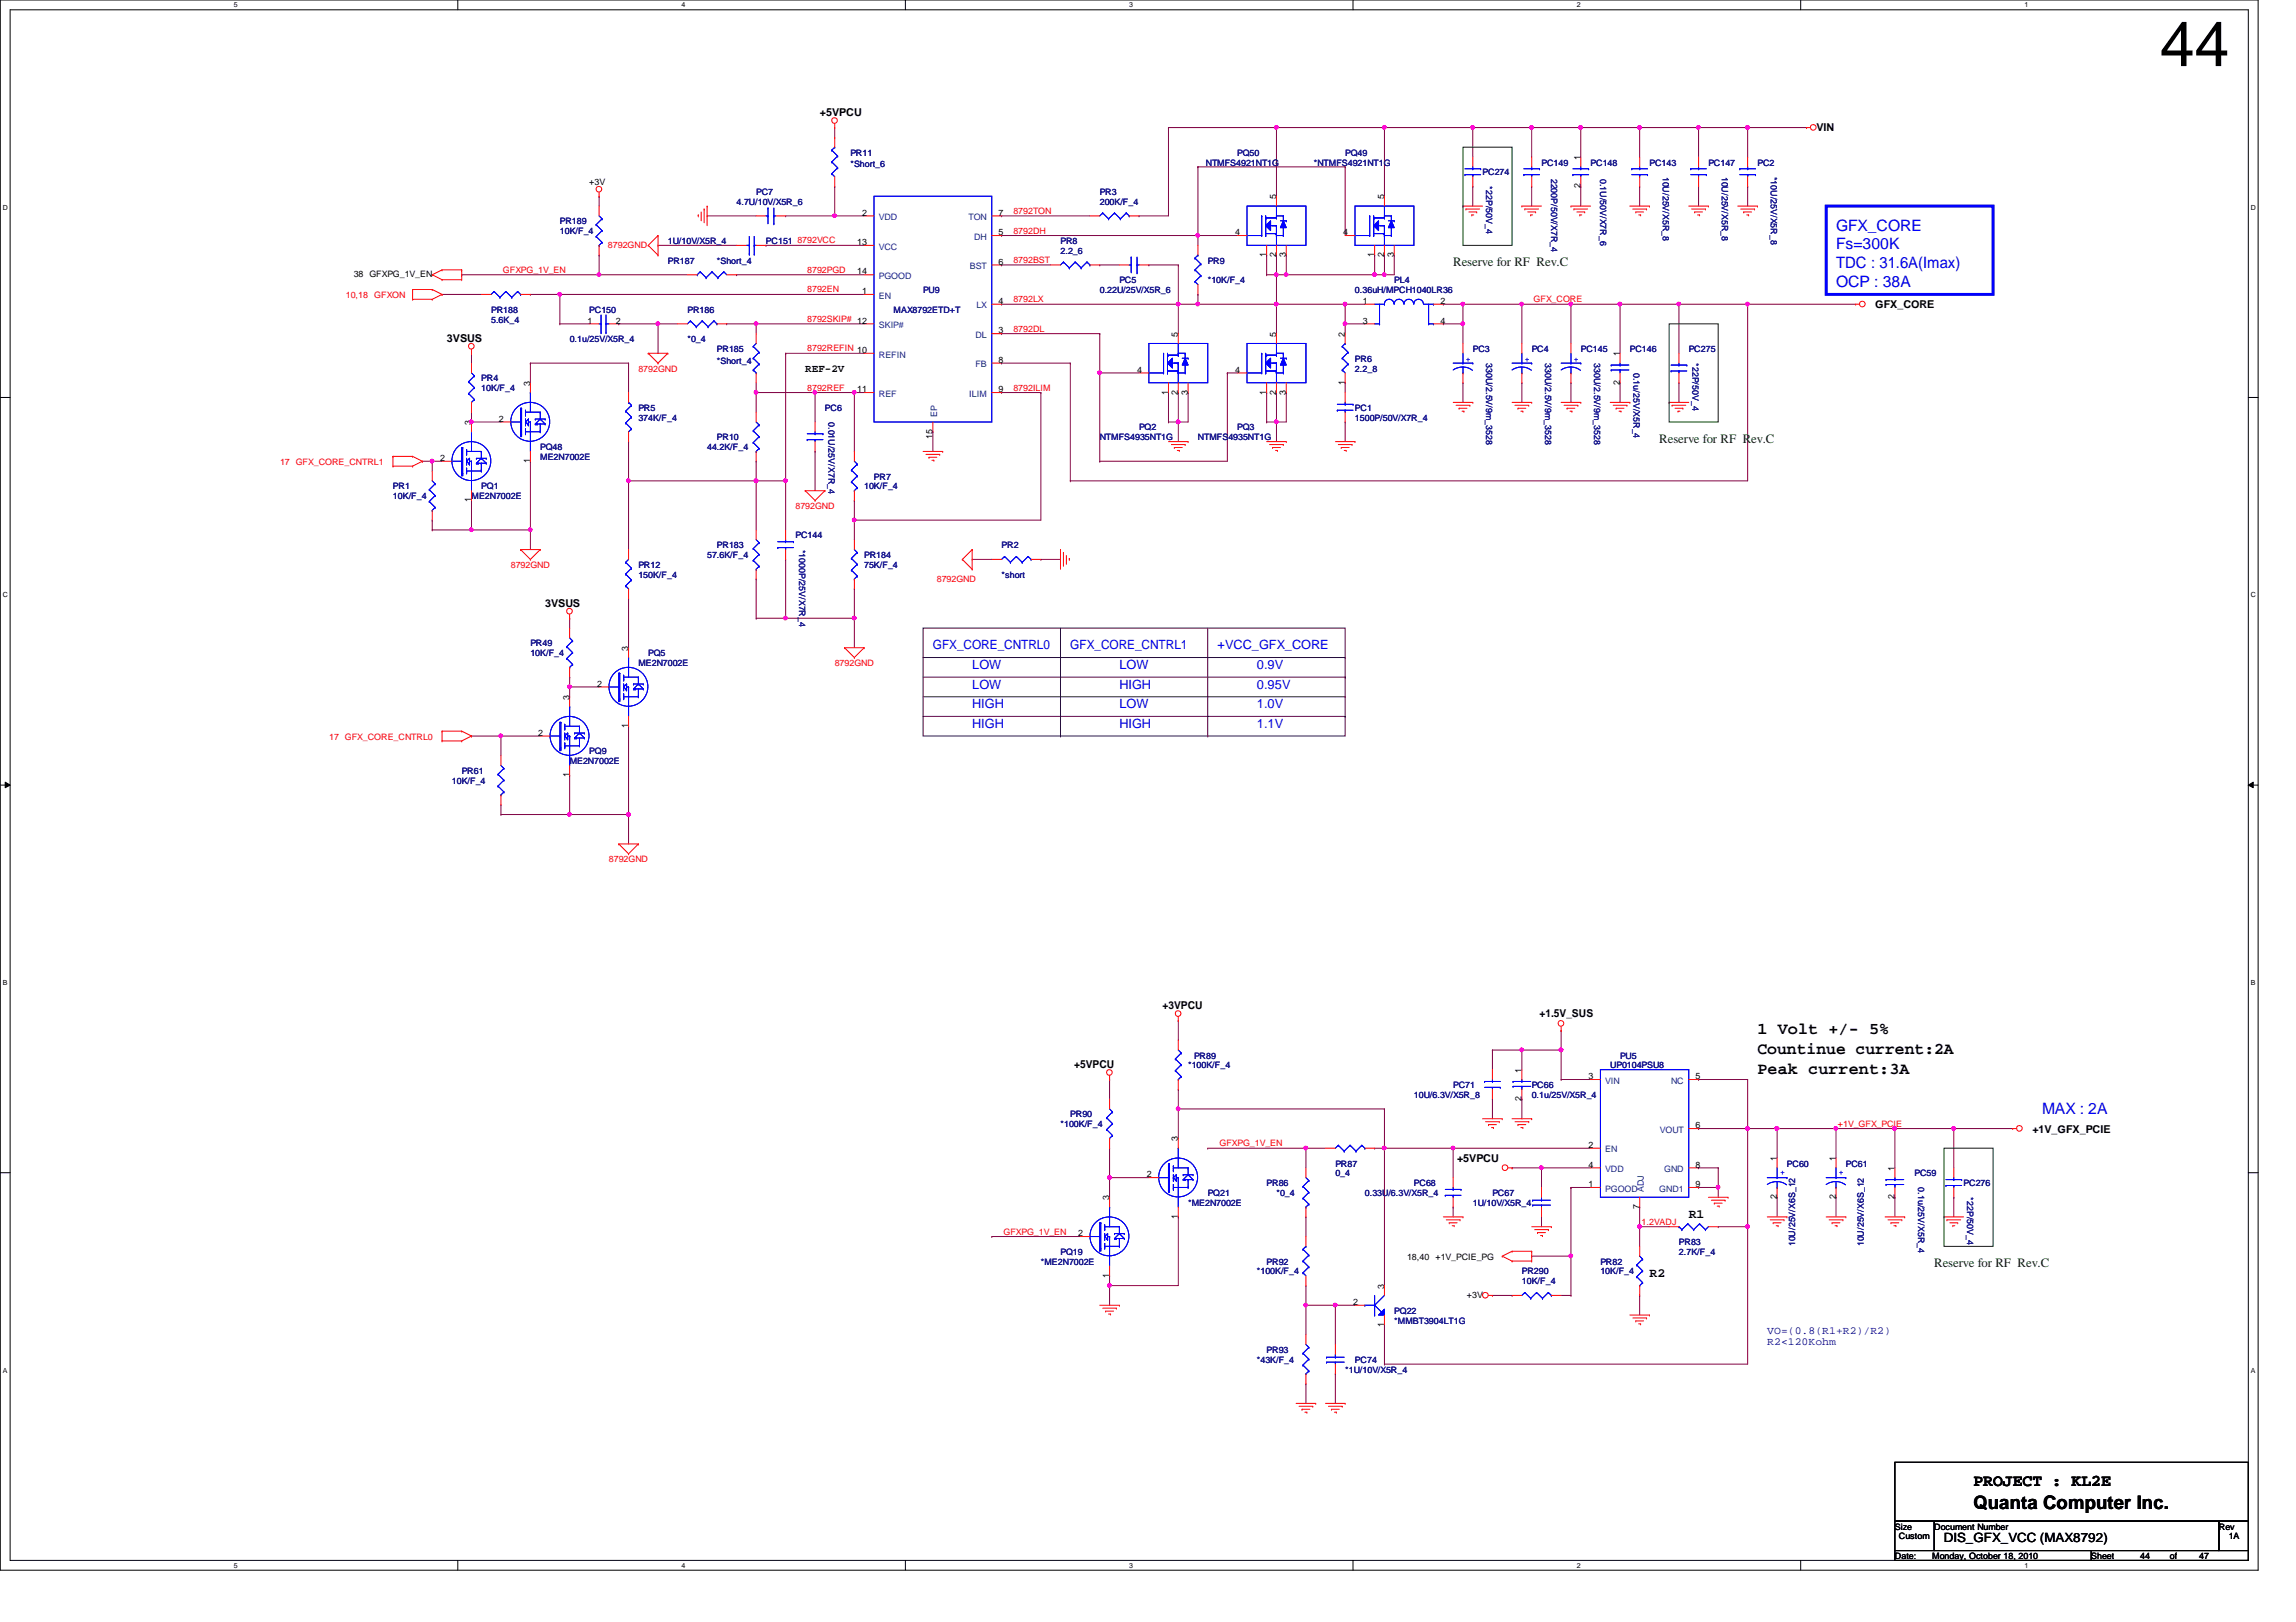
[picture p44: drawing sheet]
<svg xmlns="http://www.w3.org/2000/svg" width="297mm" height="210mm" viewBox="0 0 297 210" stroke-linecap="round" stroke-linejoin="round" font-family="sans-serif">
<defs><g id="words">
<text font-size="8.1" x="279.4" y="8.6">44</text>
<text font-size="2.4" x="255.3" y="195.3">Quanta Computer Inc.</text>
<g font-size="2.2">
<text x="227.4" y="136.4">Countinue current:2A</text>
<text x="227.4" y="133.9">1 Volt +/- 5%</text>
<text x="227.4" y="138.9">Peak current:3A</text>
<text x="255.3" y="192.3">PROJECT : KL2E</text>
</g>
<g font-size="2" fill="#00f">
<text x="237.5" y="29.8">GFX_CORE</text>
<text x="237.5" y="32.3">Fs=300K</text>
<text x="237.5" y="34.7">TDC : 31.6A(Imax)</text>
<text x="237.5" y="37.1">OCP : 38A</text>
<text x="264.2" y="144.1">MAX : 2A</text>
</g>
<g font-size="1.7" fill="#004000">
<text x="188" y="34.5">Reserve for RF Rev.C</text>
<text x="214.7" y="57.3">Reserve for RF Rev.C</text>
<text x="250.2" y="164">Reserve for RF Rev.C</text>
</g>
<g font-size="1.7" fill="#00f">
<text x="120.7" y="84">GFX_CORE_CNTRL0</text>
<text x="125.8" y="89.1">LOW</text>
<text x="125.8" y="86.6">LOW</text>
<text x="138.5" y="84">GFX_CORE_CNTRL1</text>
<text x="144.8" y="89.1">HIGH</text>
<text x="144.8" y="86.6">LOW</text>
<text x="157.5" y="84">+VCC_GFX_CORE</text>
<text x="162.6" y="89.1">0.95V</text>
<text x="162.6" y="86.6">0.9V</text>
<text x="125.8" y="91.7">HIGH</text>
<text x="125.8" y="94.2">HIGH</text>
<text x="144.8" y="91.7">LOW</text>
<text x="144.8" y="94.2">HIGH</text>
<text x="162.6" y="94.2">1.1V</text>
<text x="162.6" y="91.7">1.0V</text>
</g>
<g font-size="1.7">
<text x="218.5" y="157.6">R1</text>
<text x="213.4" y="165.3">R2</text>
<text x="251.5" y="199.6">DIS_GFX_VCC (MAX8792)</text>
</g>
<g font-size="1.4">
<text x="106.1" y="15">+5VPCU</text>
<text x="235" y="16.9">VIN</text>
<text x="242.6" y="39.9">GFX_CORE</text>
<text x="57.8" y="44.2">3VSUS</text>
<text x="104.2" y="48.1">REF-2V</text>
<text x="70.5" y="78.5">3VSUS</text>
<text x="150.4" y="130.6">+3VPCU</text>
<text x="199.2" y="131.6">+1.5V_SUS</text>
<text x="139" y="138.2">+5VPCU</text>
<text x="262.9" y="146.6">+1V_GFX_PCIE</text>
<text x="188.5" y="150.4">+5VPCU</text>
</g>
<g font-size="1.4" fill="#000080">
<text x="228.6" y="172.6">VO=(0.8(R1+R2)/R2)</text>
<text x="228.6" y="174.1">R2&lt;120Kohm</text>
</g>
<g font-size="1.1">
<text x="76.2" y="24">+3V</text>
<text x="204.5" y="20.7" transform="rotate(-90 204.5 20.7)">1</text>
<text x="111.5" y="27.9">2</text>
<text x="129.2" y="27.9">7</text>
<text x="165.1" y="25.8" transform="rotate(-90 165.1 25.8)">5</text>
<text x="179.1" y="25.8" transform="rotate(-90 179.1 25.8)">5</text>
<text x="204.5" y="24.4" transform="rotate(-90 204.5 24.4)">2</text>
<text x="45.8" y="35.9">38 GFXPG_1V_EN</text>
<text x="110.9" y="31.7">13</text>
<text x="110.9" y="35.5">14</text>
<text x="129.2" y="30.4">5</text>
<text x="129.2" y="34.2">6</text>
<text x="159.8" y="30.4">4</text>
<text x="163.8" y="33.3" transform="rotate(-90 163.8 33.3)">1</text>
<text x="165.1" y="33.3" transform="rotate(-90 165.1 33.3)">2</text>
<text x="166.4" y="33.3" transform="rotate(-90 166.4 33.3)">3</text>
<text x="173.8" y="30.4">4</text>
<text x="177.8" y="33.3" transform="rotate(-90 177.8 33.3)">1</text>
<text x="179.1" y="33.3" transform="rotate(-90 179.1 33.3)">2</text>
<text x="180.3" y="33.3" transform="rotate(-90 180.3 33.3)">3</text>
<text x="76" y="41.9">1</text>
<text x="79.7" y="41.9">2</text>
<text x="111.5" y="38.1">1</text>
<text x="129.2" y="39.3">4</text>
<text x="176.3" y="39.3">1</text>
<text x="176.3" y="41.9">3</text>
<text x="186.3" y="39.3">2</text>
<text x="186.3" y="41.9">4</text>
<text x="129.2" y="43.1">3</text>
<text x="129.2" y="46.9">8</text>
<text x="152.4" y="43.6" transform="rotate(-90 152.4 43.6)">5</text>
<text x="165.1" y="43.6" transform="rotate(-90 165.1 43.6)">5</text>
<text x="174" y="43.6" transform="rotate(-90 174 43.6)">2</text>
<text x="209.5" y="46.1" transform="rotate(-90 209.5 46.1)">1</text>
<text x="68.6" y="49.9" transform="rotate(-90 68.6 49.9)">3</text>
<text x="110.9" y="50.8">11</text>
<text x="129.2" y="50.8">9</text>
<text x="147.1" y="48.2">4</text>
<text x="151.1" y="51.1" transform="rotate(-90 151.1 51.1)">1</text>
<text x="152.4" y="51.1" transform="rotate(-90 152.4 51.1)">2</text>
<text x="153.7" y="51.1" transform="rotate(-90 153.7 51.1)">3</text>
<text x="159.8" y="48.2">4</text>
<text x="163.8" y="51.1" transform="rotate(-90 163.8 51.1)">1</text>
<text x="165.1" y="51.1" transform="rotate(-90 165.1 51.1)">2</text>
<text x="166.4" y="51.1" transform="rotate(-90 166.4 51.1)">3</text>
<text x="174" y="49.8" transform="rotate(-90 174 49.8)">1</text>
<text x="209.5" y="49.8" transform="rotate(-90 209.5 49.8)">2</text>
<text x="56.9" y="59.6">2</text>
<text x="61" y="55" transform="rotate(-90 61 55)">3</text>
<text x="64.6" y="54.6">2</text>
<text x="68.6" y="59.9" transform="rotate(-90 68.6 59.9)">1</text>
<text x="120.6" y="56.8" transform="rotate(-90 120.6 56.8)">15</text>
<text x="61" y="65" transform="rotate(-90 61 65)">1</text>
<text x="77.3" y="88.9">2</text>
<text x="81.3" y="84.2" transform="rotate(-90 81.3 84.2)">3</text>
<text x="69.6" y="95.2">2</text>
<text x="73.7" y="90.6" transform="rotate(-90 73.7 90.6)">3</text>
<text x="81.3" y="94.2" transform="rotate(-90 81.3 94.2)">1</text>
<text x="73.7" y="100.6" transform="rotate(-90 73.7 100.6)">1</text>
<text x="196.8" y="142.5" transform="rotate(-90 196.8 142.5)">2</text>
<text x="196.8" y="138.8" transform="rotate(-90 196.8 138.8)">1</text>
<text x="205.5" y="139.7">3</text>
<text x="219.4" y="139.7">5</text>
<text x="152.4" y="147.7" transform="rotate(-90 152.4 147.7)">3</text>
<text x="205.5" y="148.5">2</text>
<text x="219.4" y="146">6</text>
<text x="143.5" y="155.3" transform="rotate(-90 143.5 155.3)">3</text>
<text x="148.4" y="152.4">2</text>
<text x="205.5" y="151.1">4</text>
<text x="205.5" y="153.6">1</text>
<text x="219.4" y="151.1">8</text>
<text x="219.4" y="153.6">9</text>
<text x="229.9" y="155.2" transform="rotate(-90 229.9 155.2)">2</text>
<text x="229.9" y="150.2" transform="rotate(-90 229.9 150.2)">1</text>
<text x="237.5" y="155.2" transform="rotate(-90 237.5 155.2)">2</text>
<text x="237.5" y="150.2" transform="rotate(-90 237.5 150.2)">1</text>
<text x="245.1" y="155.2" transform="rotate(-90 245.1 155.2)">2</text>
<text x="245.1" y="151.5" transform="rotate(-90 245.1 151.5)">1</text>
<text x="139.5" y="160">2</text>
<text x="152.4" y="157.7" transform="rotate(-90 152.4 157.7)">1</text>
<text x="212.1" y="156.5" transform="rotate(-90 212.1 156.5)">7</text>
<text x="143.5" y="165.4" transform="rotate(-90 143.5 165.4)">1</text>
<text x="179.1" y="166.8" transform="rotate(-90 179.1 166.8)">3</text>
<text x="182" y="163">18,40 +1V_PCIE_PG</text>
<text x="189.8" y="168">+3V</text>
<text x="175" y="168.9">2</text>
<text x="179.1" y="171.7" transform="rotate(-90 179.1 171.7)">1</text>
<text x="245.1" y="198">Size</text>
<text x="250.2" y="198">Document Number</text>
<text x="287.1" y="198">Rev</text>
<text x="245.1" y="201.8">Date:</text>
<text x="245.7" y="199.2">Custom</text>
<text x="250" y="201.8">Monday, October 18, 2010</text>
<text x="270.5" y="201.8">Sheet</text>
<text x="276.9" y="201.8">44</text>
<text x="280.7" y="201.8">of</text>
<text x="284.5" y="201.8">47</text>
<text x="288.3" y="199.2">1A</text>
</g>
<g font-size="1.1" fill="#000080">
<text x="110" y="20.2">PR11</text>
<text x="110" y="21.7">*Short_6</text>
<text x="156" y="21.4">NTMFS4921NT1G</text>
<text x="160.1" y="20.2">PQ50</text>
<text x="170" y="21.4">*NTMFS4921NT1G</text>
<text x="174" y="20.2">PQ49</text>
<text x="191.8" y="22.7">PC274</text>
<text x="199.4" y="21.4">PC149</text>
<text x="200.7" y="23.1" transform="rotate(90 200.7 23.1)">2200P/50V/X7R_4</text>
<text x="205.8" y="21.4">PC148</text>
<text x="207" y="23.1" transform="rotate(90 207 23.1)">0.1U/50V/X7R_6</text>
<text x="213.4" y="21.4">PC143</text>
<text x="215.1" y="22.9" transform="rotate(90 215.1 22.9)">10U/25V/X5R_8</text>
<text x="221" y="21.4">PC147</text>
<text x="222.8" y="22.9" transform="rotate(90 222.8 22.9)">10U/25V/X5R_8</text>
<text x="227.4" y="21.4">PC2</text>
<text x="229.1" y="22.9" transform="rotate(90 229.1 22.9)">*10U/25V/X5R_8</text>
<text x="72.4" y="29">PR189</text>
<text x="95.3" y="26.5">4.7U/10V/X5R_6</text>
<text x="97.8" y="25.2">PC7</text>
<text x="142.3" y="25.2">PR3</text>
<text x="142.3" y="26.5">200K/F_4</text>
<text x="192.3" y="24.1" transform="rotate(90 192.3 24.1)">*22P/50V_4</text>
<text x="72.4" y="30.3">10K/F_4</text>
<text x="86.4" y="34.1">PR187</text>
<text x="86.4" y="31.6">1U/10V/X5R_4</text>
<text x="92.7" y="34.1">*Short_4</text>
<text x="99.1" y="31.6">PC151</text>
<text x="137.2" y="31.6">PR8</text>
<text x="137.2" y="32.9">2.2_6</text>
<text x="156.2" y="34.1">PR9</text>
<text x="63.5" y="40.5">PR188</text>
<text x="63.5" y="41.7">5.6K_4</text>
<text x="76.2" y="40.5">PC150</text>
<text x="88.9" y="40.5">PR186</text>
<text x="115.6" y="40.5">MAX8792ETD+T</text>
<text x="119.4" y="37.9">PU9</text>
<text x="142.3" y="37.9">0.22U/25V/X5R_6</text>
<text x="144.8" y="36.7">PC5</text>
<text x="156.2" y="36.7">*10K/F_4</text>
<text x="175.3" y="37.9">0.36uH/MPCH1040LR36</text>
<text x="180.4" y="36.7">PL4</text>
<text x="73.7" y="44.3">0.1u/25V/X5R_4</text>
<text x="88.9" y="44.3">*0_4</text>
<text x="92.7" y="45.6">PR185</text>
<text x="92.7" y="47.1">*Short_4</text>
<text x="175.3" y="46.8">PR6</text>
<text x="190.5" y="45.6">PC3</text>
<text x="192.3" y="47" transform="rotate(90 192.3 47)">330U/2.5V/9m_3528</text>
<text x="198.2" y="45.6">PC4</text>
<text x="199.9" y="47" transform="rotate(90 199.9 47)">330U/2.5V/9m_3528</text>
<text x="204.5" y="45.6">PC145</text>
<text x="206.2" y="47" transform="rotate(90 206.2 47)">330U/2.5V/9m_3528</text>
<text x="210.9" y="45.6">PC146</text>
<text x="218.5" y="45.6">PC275</text>
<text x="218.9" y="47" transform="rotate(90 218.9 47)">*22P/50V_4</text>
<text x="62.3" y="49.4">PR4</text>
<text x="62.3" y="50.6">10K/F_4</text>
<text x="82.6" y="53.2">PR5</text>
<text x="106.7" y="53.2">PC6</text>
<text x="175.3" y="48.1">2.2_8</text>
<text x="175.3" y="53.2">PC1</text>
<text x="211.3" y="48.3" transform="rotate(90 211.3 48.3)">0.1u/25V/X5R_4</text>
<text x="69.9" y="58.3">PQ48</text>
<text x="69.9" y="59.5">ME2N7002E</text>
<text x="82.6" y="54.4">374K/F_4</text>
<text x="91.5" y="58.3">44.2K/F_4</text>
<text x="92.7" y="57">PR10</text>
<text x="107.2" y="54.6" transform="rotate(90 107.2 54.6)">0.01U/25V/X7R_4</text>
<text x="142.3" y="57">NTMFS4935NT1G</text>
<text x="147.4" y="55.7">PQ2</text>
<text x="155" y="57">NTMFS4935NT1G</text>
<text x="160.1" y="55.7">PQ3</text>
<text x="175.3" y="54.4">1500P/50V/X7R_4</text>
<text x="50.8" y="63.3">PR1</text>
<text x="50.8" y="64.6">10K/F_4</text>
<text x="61" y="64.6">ME2N7002E</text>
<text x="62.3" y="63.3">PQ1</text>
<text x="111.8" y="63.3">10K/F_4</text>
<text x="113.1" y="62.1">PR7</text>
<text x="92.7" y="71">PR183</text>
<text x="102.9" y="69.7">PC144</text>
<text x="103.4" y="71.1" transform="rotate(90 103.4 71.1)">*1000P/25V/X7R_4</text>
<text x="129.6" y="71">PR2</text>
<text x="82.6" y="73.5">PR12</text>
<text x="82.6" y="74.8">150K/F_4</text>
<text x="91.5" y="72.2">57.6K/F_4</text>
<text x="111.8" y="72.2">PR184</text>
<text x="111.8" y="73.5">75K/F_4</text>
<text x="129.6" y="74.8">*short</text>
<text x="68.6" y="83.7">PR49</text>
<text x="68.6" y="84.9">10K/F_4</text>
<text x="82.6" y="86.2">ME2N7002E</text>
<text x="83.9" y="84.9">PQ5</text>
<text x="58.5" y="101.4">10K/F_4</text>
<text x="59.7" y="100.2">PR61</text>
<text x="73.7" y="98.9">ME2N7002E</text>
<text x="76.2" y="97.6">PQ9</text>
<text x="154.5" y="137">PR89</text>
<text x="209.6" y="137">PU5</text>
<text x="153.7" y="138.3">*100K/F_4</text>
<text x="182.9" y="142.1">10U/6.3V/X5R_8</text>
<text x="188" y="140.8">PC71</text>
<text x="198.2" y="140.8">PC66</text>
<text x="198.2" y="142.1">0.1u/25V/X5R_4</text>
<text x="208.3" y="138.3">UP0104PSU8</text>
<text x="137.2" y="145.9">*100K/F_4</text>
<text x="138.5" y="144.6">PR90</text>
<text x="156.2" y="154.8">PQ21</text>
<text x="163.9" y="153.5">PR86</text>
<text x="165.1" y="154.8">*0_4</text>
<text x="172.8" y="151">PR87</text>
<text x="172.8" y="152.2">0_4</text>
<text x="176.6" y="154.8">0.33U/6.3V/X5R_4</text>
<text x="182.9" y="153.5">PC68</text>
<text x="193.1" y="154.8">PC67</text>
<text x="231.2" y="151">PC60</text>
<text x="238.8" y="151">PC61</text>
<text x="247.7" y="152.2">PC59</text>
<text x="248.2" y="153.7" transform="rotate(90 248.2 153.7)">0.1u/25V/X5R_4</text>
<text x="254" y="153.5">PC276</text>
<text x="254.5" y="154.9" transform="rotate(90 254.5 154.9)">*22P/50V_4</text>
<text x="153.7" y="156">*ME2N7002E</text>
<text x="190.5" y="156">1U/10V/X5R_4</text>
<text x="217.2" y="161.1">PR83</text>
<text x="232.2" y="161.3" transform="rotate(-90 232.2 161.3)">10U/25V/X6S_12</text>
<text x="241.1" y="161.3" transform="rotate(-90 241.1 161.3)">10U/25V/X6S_12</text>
<text x="134.7" y="163.7">*ME2N7002E</text>
<text x="137.2" y="162.4">PQ19</text>
<text x="162.6" y="164.9">*100K/F_4</text>
<text x="163.9" y="163.7">PR92</text>
<text x="196.9" y="164.9">PR290</text>
<text x="196.9" y="166.2">10K/F_4</text>
<text x="207" y="163.7">PR82</text>
<text x="207" y="164.9">10K/F_4</text>
<text x="217.2" y="162.4">2.7K/F_4</text>
<text x="180.4" y="170">PQ22</text>
<text x="180.4" y="171.3">*MMBT3904LT1G</text>
<text x="162.6" y="176.4">*43K/F_4</text>
<text x="163.9" y="175.1">PR93</text>
<text x="174" y="177.6">*1U/10V/X5R_4</text>
<text x="175.3" y="176.4">PC74</text>
</g>
<g font-size="1.1" fill="#004080">
<text x="113.7" y="28.5">VDD</text>
<text x="125.3" y="28.5">TON</text>
<text x="113.7" y="32.3">VCC</text>
<text x="125.5" y="34.8">BST</text>
<text x="126" y="31">DH</text>
<text x="113.7" y="38.7">EN</text>
<text x="113.7" y="36.1">PGOOD</text>
<text x="126.3" y="39.9">LX</text>
<text x="113.7" y="46.3">REFIN</text>
<text x="113.7" y="42.5">SKIP#</text>
<text x="126.2" y="43.7">DL</text>
<text x="126.2" y="47.5">FB</text>
<text x="113.7" y="51.4">REF</text>
<text x="121.2" y="54" transform="rotate(-90 121.2 54)">EP</text>
<text x="125.4" y="51.4">ILIM</text>
<text x="207.7" y="140.3">VIN</text>
<text x="216.2" y="140.3">NC</text>
<text x="207.7" y="149.1">EN</text>
<text x="214.8" y="146.6">VOUT</text>
<text x="207.7" y="151.7">VDD</text>
<text x="207.7" y="154.2">PGOOD</text>
<text x="212.7" y="154.3" transform="rotate(-90 212.7 154.3)">ADJ</text>
<text x="214.7" y="154.2">GND1</text>
<text x="215.3" y="151.7">GND</text>
</g>
<g font-size="1.1" fill="#f00">
<text x="131.1" y="27.7">8792TON</text>
<text x="65.1" y="35.3">GFXPG_1V_EN</text>
<text x="78.7" y="32.1">8792GND</text>
<text x="103.2" y="31.5">8792VCC</text>
<text x="104.4" y="35.3">8792PGD</text>
<text x="131.1" y="34">8792BST</text>
<text x="131.1" y="30.2">8792DH</text>
<text x="44.7" y="38.6">10,18 GFXON</text>
<text x="104.4" y="37.8">8792EN</text>
<text x="104.4" y="41.7">8792SKIP# 12</text>
<text x="131.1" y="39.1">8792LX</text>
<text x="198.4" y="39.1">GFX_CORE</text>
<text x="104.4" y="45.5">8792REFIN 10</text>
<text x="131.1" y="42.9">8792DL</text>
<text x="82.6" y="48.1">8792GND</text>
<text x="104.4" y="50.5">8792REF</text>
<text x="131.1" y="50.5">8792ILIM</text>
<text x="36.2" y="60.2">17 GFX_CORE_CNTRL1</text>
<text x="102.9" y="65.9">8792GND</text>
<text x="66.1" y="73.5">8792GND</text>
<text x="121.2" y="75.3">8792GND</text>
<text x="108" y="86.2">8792GND</text>
<text x="42.6" y="95.7">17 GFX_CORE_CNTRL0</text>
<text x="78.8" y="111.6">8792GND</text>
<text x="157.8" y="148.3">GFXPG_1V_EN</text>
<text x="237.8" y="145.8">+1V_GFX_PCIE</text>
<text x="129.8" y="159.8">GFXPG_1V_EN</text>
<text x="212.4" y="158.5">1.2VADJ</text>
</g>
<g font-size="1.1" fill="#00f">
<text x="189.7" y="46.8">+</text>
<text x="197.3" y="46.8">+</text>
<text x="203.6" y="46.8">+</text>
<text x="230.3" y="152.1">+</text>
<text x="237.9" y="152.1">+</text>
</g>
<g font-size=".9">
<text x="30.3" y=".9">5</text>
<text x="88.2" y=".9">4</text>
<text x="146.1" y=".9">3</text>
<text x="204" y=".9">2</text>
<text x="261.9" y=".9">1</text>
<text x=".4" y="27.1">D</text>
<text x="291.2" y="27.1">D</text>
<text x=".4" y="77.3">C</text>
<text x="291.2" y="77.3">C</text>
<text x=".4" y="127.5">B</text>
<text x="291.2" y="127.5">B</text>
<text x=".4" y="177.6">A</text>
<text x="291.2" y="177.6">A</text>
<text x="30.3" y="202.9">5</text>
<text x="88.2" y="202.9">4</text>
<text x="146.1" y="202.9">3</text>
<text x="204" y="202.9">2</text>
<text x="261.9" y="202.9">1</text>
</g>
</g></defs>
<path d="M0 0h292.1v203.2h-292.1zM1.3 1.3h289.6v200.6h-289.6z" fill="none" stroke="#000" stroke-width=".13"/>
<g fill="#fff">
<path d="M30.3 .1h.5v1h-.5z"/>
<path d="M30.3 202.1h.5v1h-.5z"/>
</g>
<path d="M59.2 0v1.3M59.2 201.9v1.3" fill="none" stroke="#000" stroke-width=".13"/>
<g fill="#fff">
<path d="M88.2 .1h.5v1h-.5z"/>
<path d="M88.2 202.1h.5v1h-.5z"/>
</g>
<path d="M117.1 0v1.3M117.1 201.9v1.3" fill="none" stroke="#000" stroke-width=".13"/>
<g fill="#fff">
<path d="M146.1 .1h.5v1h-.5z"/>
<path d="M146.1 202.1h.5v1h-.5z"/>
</g>
<path d="M175 0v1.3M175 201.9v1.3" fill="none" stroke="#000" stroke-width=".13"/>
<g fill="#fff">
<path d="M204 .1h.5v1h-.5z"/>
<path d="M204 202.1h.5v1h-.5z"/>
</g>
<path d="M233 0v1.3M233 201.9v1.3" fill="none" stroke="#000" stroke-width=".13"/>
<g fill="#fff">
<path d="M261.9 .1h.5v1h-.5z"/>
<path d="M261.9 202.1h.5v1h-.5z"/>
<path d="M.4 26.3h.6v1h-.6z"/>
<path d="M291.2 26.3h.6v1h-.6z"/>
<path d="M.4 76.5h.6v1h-.6z"/>
<path d="M291.2 76.5h.6v1h-.6z"/>
</g>
<path d="M0 51.4h1.3M290.9 51.4h1.2" fill="none" stroke="#000" stroke-width=".13"/>
<g fill="#fff">
<path d="M.4 126.7h.6v1h-.6z"/>
<path d="M291.2 126.7h.6v1h-.6z"/>
</g>
<path d="M0 101.6h1.3M.7 101.2l.6 .4-.6 .3zM290.9 101.6l.6-.4v.7zM290.9 101.6h1.2" fill="none" stroke="#000" stroke-width=".13"/>
<path d="M.7 101.2l.6 .4-.6 .3zM290.9 101.6l.6-.4v.7z" fill="#000"/>
<g fill="#fff">
<path d="M.4 176.8h.5v1h-.5z"/>
<path d="M291.2 176.8h.6v1h-.6z"/>
</g>
<path d="M0 151.8h1.3M290.9 151.8h1.2" fill="none" stroke="#000" stroke-width=".13"/>
<g fill="none" stroke="#800040" stroke-width=".13">
<path d="M155 39.4h.1M155 39.4h10.1M165.1 39.4h.1M165.1 39.4v3.8M151.2 50.8h.1M151.2 50.8v3.8M152.4 54.6h.1M152.4 54.6h1.3M163.9 50.8h.1M163.9 50.8v3.8M165.1 54.6h.1M165.1 54.6h1.3"/>
<path d="M196.9 49.5h.1M196.9 49.5v2.6M152.4 141h.1M152.4 141v2.5"/>
</g>
<path d="M154.8 39.2h.3l.1 .1-.1 .2-.2 .1-.1-.1z" fill-rule="evenodd" fill="#f0f"/>
<path d="M154.8 39.2h.3l.1 .1-.1 .2-.2 .1-.1-.1z" fill="none" stroke="#f0f" stroke-width=".13"/>
<path d="M151.2 16.5h.1M151.2 16.5h13.9M165.1 16.5h.1M165.1 16.5v8.9M85.1 41.9h.1M85.1 41.9v3.8" fill="none" stroke="#800040" stroke-width=".13"/>
<path d="M84.9 41.7h.4v.2v.1l-.2 .1-.2-.1z" fill-rule="evenodd" fill="#f0f"/>
<path d="M84.9 41.7h.4v.2v.1l-.2 .1-.2-.1z" fill="none" stroke="#f0f" stroke-width=".13"/>
<path d="M142.3 48.3h.1M142.3 48.3h5.1M151.2 54.6h.1M151.2 54.6h1.2M152.4 50.8h.1M152.4 54.6h.1M152.4 50.8v6.3M153.7 50.8h.1M153.7 50.8v3.8" fill="none" stroke="#800040" stroke-width=".13"/>
<path d="M152.2 54.4h.4l.1 .2-.1 .1-.2 .1-.2-.1z" fill-rule="evenodd" fill="#f0f"/>
<path d="M152.2 54.4h.4l.1 .2-.1 .1-.2 .1-.2-.1z" fill="none" stroke="#f0f" stroke-width=".13"/>
<path d="M81.3 62.2h.1M81.3 62.2h16.5" fill="none" stroke="#800040" stroke-width=".13"/>
<path d="M97.6 62h.4v.2v.2h-.2h-.2z" fill-rule="evenodd" fill="#f0f"/>
<path d="M97.6 62h.4v.2v.2h-.2h-.2z" fill="none" stroke="#f0f" stroke-width=".13"/>
<path d="M81.1 62h.4v.2v.2h-.2h-.2z" fill-rule="evenodd" fill="#f0f"/>
<path d="M81.1 62h.4v.2v.2h-.2h-.2z" fill="none" stroke="#f0f" stroke-width=".13"/>
<path d="M64.8 104.1h.1M64.8 104.1v1.3M73.7 105.4h.1M73.7 105.4h7.6" fill="none" stroke="#800040" stroke-width=".13"/>
<path d="M81.1 105.2h.4v.2v.1l-.2 .1-.2-.1z" fill-rule="evenodd" fill="#f0f"/>
<path d="M81.1 105.2h.4v.2v.1l-.2 .1-.2-.1z" fill="none" stroke="#f0f" stroke-width=".13"/>
<path d="M97.8 59.7h.1M97.8 59.7v2.5M152.4 157.5h.1M152.4 157.5v8.9h-8.9M143.5 165.1h.1M143.5 166.4h.1M143.5 165.1v1.3" fill="none" stroke="#800040" stroke-width=".13"/>
<path d="M143.4 166.2h.3l.1 .1-.1 .2-.2 .1-.1-.1z" fill-rule="evenodd" fill="#f0f"/>
<path d="M143.4 166.2h.3l.1 .1-.1 .2-.2 .1-.1-.1z" fill="none" stroke="#f0f" stroke-width=".13"/>
<path d="M143.5 148.6h.1M143.5 152.4h.1M143.5 148.6v6.3M143.5 152.4h5.1M128.3 160h.1M128.3 160h11.4" fill="none" stroke="#800040" stroke-width=".13"/>
<path d="M143.4 152.2h.3l.1 .2-.1 .1-.2 .1-.1-.1z" fill-rule="evenodd" fill="#f0f"/>
<path d="M143.4 152.2h.3l.1 .2-.1 .1-.2 .1-.1-.1z" fill="none" stroke="#f0f" stroke-width=".13"/>
<path d="M143.5 139.7h.1M143.5 139.7v2.5M152.4 143.5h.1M152.4 143.5h26.7" fill="none" stroke="#800040" stroke-width=".13"/>
<path d="M152.2 143.3h.4l.1 .2-.1 .1-.2 .1-.2-.1z" fill-rule="evenodd" fill="#f0f"/>
<path d="M152.2 143.3h.4l.1 .2-.1 .1-.2 .1-.2-.1z" fill="none" stroke="#f0f" stroke-width=".13"/>
<path d="M101.6 72.4h.1M101.6 72.4v7.6M152.4 143.5h.1M152.4 143.5v3.8M143.5 166.4h.1M143.5 166.4v2.5" fill="none" stroke="#800040" stroke-width=".13"/>
<path d="M101.4 79.8h.4l.1 .2-.1 .1-.2 .1-.2-.1z" fill-rule="evenodd" fill="#f0f"/>
<path d="M101.4 79.8h.4l.1 .2-.1 .1-.2 .1-.2-.1z" fill="none" stroke="#f0f" stroke-width=".13"/>
<path d="M101.6 80h.1M101.6 80h8.9" fill="none" stroke="#800040" stroke-width=".13"/>
<path d="M110.3 79.8h.4v.2v.1l-.2 .1-.2-.1z" fill-rule="evenodd" fill="#f0f"/>
<path d="M110.3 79.8h.4v.2v.1l-.2 .1-.2-.1z" fill="none" stroke="#f0f" stroke-width=".13"/>
<path d="M189.3 39.4h.1M189.3 39.4h7.6M196.9 39.4h.1M196.9 39.4v5M166.4 50.8h.1M166.4 50.8v3.8M81.3 94h.1M81.3 94v11.4" fill="none" stroke="#800040" stroke-width=".13"/>
<path d="M189.1 39.2h.3l.1 .1-.1 .2-.2 .1-.1-.1z" fill-rule="evenodd" fill="#f0f"/>
<path d="M189.1 39.2h.3l.1 .1-.1 .2-.2 .1-.1-.1z" fill="none" stroke="#f0f" stroke-width=".13"/>
<path d="M68.6 38.1h.1M68.6 38.1h3.8M72.4 38.1h.1M72.4 38.1v3.8M61 53.3h.1M61 53.3v1.3M72.4 41.9h.1M72.4 41.9h3.8M85.1 41.9h.1M85.1 41.9h2.6M252.8 146h.1M252.8 146h7.6" fill="none" stroke="#800040" stroke-width=".13"/>
<path d="M252.6 145.9h.3l.1 .1-.1 .2-.2 .1-.1-.1z" fill-rule="evenodd" fill="#f0f"/>
<path d="M252.6 145.9h.3l.1 .1-.1 .2-.2 .1-.1-.1z" fill="none" stroke="#f0f" stroke-width=".13"/>
<path d="M172.8 168.9h.1M172.8 168.9h2.5" fill="none" stroke="#800040" stroke-width=".13"/>
<path d="M172.6 168.7h.3l.1 .2-.1 .1-.2 .1-.1-.1z" fill-rule="evenodd" fill="#f0f"/>
<path d="M172.6 168.7h.3l.1 .2-.1 .1-.2 .1-.1-.1z" fill="none" stroke="#f0f" stroke-width=".13"/>
<path d="M156.2 148.6h.1M156.2 148.6h12.7M168.9 157.5h.1M168.9 148.6h.1M168.9 148.6v2.5M168.9 157.5v2.5M179.1 148.6h.1M179.1 148.6v17.8" fill="none" stroke="#800040" stroke-width=".13"/>
<path d="M168.8 148.4h.3l.1 .1-.1 .2-.2 .1-.1-.1z" fill-rule="evenodd" fill="#f0f"/>
<path d="M168.8 148.4h.3l.1 .1-.1 .2-.2 .1-.1-.1z" fill="none" stroke="#f0f" stroke-width=".13"/>
<path d="M101.6 27.9h.1M101.6 27.9h6.4M226.1 158.7h.1M226.1 158.7v17.8M168.9 168.9h.1M168.9 166.4h.1M168.9 166.4v6.3M168.9 168.9h3.9M172.8 168.9h.1M172.8 168.9v5.1" fill="none" stroke="#800040" stroke-width=".13"/>
<path d="M168.8 168.7h.3l.1 .2-.1 .1-.2 .1-.1-.1z" fill-rule="evenodd" fill="#f0f"/>
<path d="M168.8 168.7h.3l.1 .2-.1 .1-.2 .1-.1-.1z" fill="none" stroke="#f0f" stroke-width=".13"/>
<path d="M196.9 135.9h.1M196.9 135.9h5.1M202 139.7h.1M202 139.7h3.8M168.9 179.1h.1M168.9 179.1v2.5M172.8 177.8h.1M172.8 177.8v3.8M179.1 171.4h.1M179.1 176.5h.1M179.1 171.4v5.1M179.1 176.5h47" fill="none" stroke="#800040" stroke-width=".13"/>
<path d="M201.8 135.7h.3l.1 .1-.1 .2-.2 .1-.1-.1z" fill-rule="evenodd" fill="#f0f"/>
<path d="M201.8 135.7h.3l.1 .1-.1 .2-.2 .1-.1-.1z" fill="none" stroke="#f0f" stroke-width=".13"/>
<path d="M196.7 135.7h.3l.1 .1-.1 .2-.2 .1-.1-.1z" fill-rule="evenodd" fill="#f0f"/>
<path d="M196.7 135.7h.3l.1 .1-.1 .2-.2 .1-.1-.1z" fill="none" stroke="#f0f" stroke-width=".13"/>
<path d="M199.4 151.1h.1M199.4 151.1h6.4" fill="none" stroke="#800040" stroke-width=".13"/>
<path d="M199.2 150.9h.4v.2v.2h-.2h-.2z" fill-rule="evenodd" fill="#f0f"/>
<path d="M199.2 150.9h.4v.2v.2h-.2h-.2z" fill="none" stroke="#f0f" stroke-width=".13"/>
<g fill="none" stroke="#800040" stroke-width=".13">
<path d="M195.6 151.1h.1M195.6 151.1h3.8M199.4 151.1h.1M199.4 151.1v2.6M203.2 153.7h.1M203.2 153.7v8.9M203.2 153.7h2.6M212.1 156.2h.1M212.1 156.2v2.5M219.7 146h.1M219.7 146h6.4M229.9 146h.1"/>
<path d="M229.9 146h7.6M237.5 146h.1M237.5 146v3.9M212.1 167.6h.1M212.1 167.6v2.6"/>
</g>
<path d="M229.7 145.9h.3l.1 .1-.1 .2-.1 .1-.2-.1z" fill-rule="evenodd" fill="#f0f"/>
<path d="M229.7 145.9h.3l.1 .1-.1 .2-.1 .1-.2-.1z" fill="none" stroke="#f0f" stroke-width=".13"/>
<path d="M222.3 151.1h.1M222.3 151.1v2.6M226.1 146h.1M226.1 146v12.7" fill="none" stroke="#800040" stroke-width=".13"/>
<path d="M225.9 158.6h.3l.1 .1-.1 .2-.1 .1-.2-.1z" fill-rule="evenodd" fill="#f0f"/>
<path d="M225.9 158.6h.3l.1 .1-.1 .2-.1 .1-.2-.1z" fill="none" stroke="#f0f" stroke-width=".13"/>
<path d="M225.9 145.9h.3l.1 .1-.1 .2-.1 .1-.2-.1z" fill-rule="evenodd" fill="#f0f"/>
<path d="M225.9 145.9h.3l.1 .1-.1 .2-.1 .1-.2-.1z" fill="none" stroke="#f0f" stroke-width=".13"/>
<path d="M219.7 153.7h.1M219.7 153.7h2.6M226.1 146h.1M226.1 146h3.8" fill="none" stroke="#800040" stroke-width=".13"/>
<path d="M229.7 145.9h.3l.1 .1-.1 .2-.1 .1-.2-.1z" fill-rule="evenodd" fill="#f0f"/>
<path d="M229.7 145.9h.3l.1 .1-.1 .2-.1 .1-.2-.1z" fill="none" stroke="#f0f" stroke-width=".13"/>
<path d="M212.1 158.7h.1M212.1 158.7h3.8M222.3 158.7h.1M222.3 153.7h.1M222.3 158.7h3.8M222.3 153.7v1.2" fill="none" stroke="#800040" stroke-width=".13"/>
<path d="M222.1 153.5h.3l.1 .1-.1 .2-.2 .1-.1-.1z" fill-rule="evenodd" fill="#f0f"/>
<path d="M222.1 153.5h.3l.1 .1-.1 .2-.2 .1-.1-.1z" fill="none" stroke="#f0f" stroke-width=".13"/>
<path d="M212.1 158.7h.1M212.1 158.7v2.6M229.9 146h.1M229.9 146v3.9M245.1 146h.1M245.1 146v5.1" fill="none" stroke="#800040" stroke-width=".13"/>
<path d="M211.9 158.6h.4v.1v.2l-.2 .1-.2-.1z" fill-rule="evenodd" fill="#f0f"/>
<path d="M211.9 158.6h.4v.1v.2l-.2 .1-.2-.1z" fill="none" stroke="#f0f" stroke-width=".13"/>
<path d="M202 133.3h.1M202 133.3v2.6M219.7 151.1h.1M219.7 151.1h2.6" fill="none" stroke="#800040" stroke-width=".13"/>
<path d="M201.8 135.7h.3l.1 .1-.1 .2-.2 .1-.1-.1z" fill-rule="evenodd" fill="#f0f"/>
<path d="M201.8 135.7h.3l.1 .1-.1 .2-.2 .1-.1-.1z" fill="none" stroke="#f0f" stroke-width=".13"/>
<path d="M196.9 135.9h.1M196.9 135.9v2.5M188 148.6h.1M188 148.6h17.8M196.9 142.2h.1M196.9 142.2v2.6" fill="none" stroke="#800040" stroke-width=".13"/>
<path d="M187.8 148.4h.3l.1 .1-.1 .2-.1 .1-.2-.1z" fill-rule="evenodd" fill="#f0f"/>
<path d="M187.8 148.4h.3l.1 .1-.1 .2-.1 .1-.2-.1z" fill="none" stroke="#f0f" stroke-width=".13"/>
<g fill="none" stroke="#800040" stroke-width=".13">
<path d="M193.1 135.9h.1M193.1 135.9v2.5M193.1 135.9h3.8M202 135.9h.1M202 135.9v3.8M219.7 139.7h.1M219.7 139.7h6.4v6.3M179.1 148.6h.1M179.1 148.6h8.9M188 148.6h.1M188 148.6v3.8M193.1 142.2h.1"/>
<path d="M193.1 142.2v2.6M226.1 146h.1M229.9 154.9h.1M229.9 154.9v2.6M237.5 154.9h.1M237.5 154.9v2.6M245.1 154.9h.1M245.1 154.9v2.6"/>
</g>
<path d="M178.9 148.4h.3l.1 .1-.1 .2-.1 .1-.2-.1z" fill-rule="evenodd" fill="#f0f"/>
<path d="M178.9 148.4h.3l.1 .1-.1 .2-.1 .1-.2-.1z" fill="none" stroke="#f0f" stroke-width=".13"/>
<path d="M204.5 16.5h.1M204.5 16.5v3.8M204.5 16.5h7.6M204.5 24.1h.1M204.5 24.1v2.6M212.1 24.1h.1M212.1 24.1v2.6M219.7 24.1h.1M219.7 24.1v2.6" fill="none" stroke="#800040" stroke-width=".13"/>
<path d="M211.9 16.3h.4v.2v.1l-.2 .1-.2-.1z" fill-rule="evenodd" fill="#f0f"/>
<path d="M211.9 16.3h.4v.2v.1l-.2 .1-.2-.1z" fill="none" stroke="#f0f" stroke-width=".13"/>
<path d="M204.3 16.3h.3l.1 .2-.1 .1-.1 .1-.2-.1z" fill-rule="evenodd" fill="#f0f"/>
<path d="M204.3 16.3h.3l.1 .2-.1 .1-.1 .1-.2-.1z" fill="none" stroke="#f0f" stroke-width=".13"/>
<path d="M226.1 16.5h.1M226.1 16.5v3.8M196.9 39.4h.1M196.9 39.4h6.3" fill="none" stroke="#800040" stroke-width=".13"/>
<path d="M203 39.2h.4l.1 .1-.1 .2-.2 .1-.2-.1z" fill-rule="evenodd" fill="#f0f"/>
<path d="M203 39.2h.4l.1 .1-.1 .2-.2 .1-.2-.1z" fill="none" stroke="#f0f" stroke-width=".13"/>
<path d="M196.7 39.2h.3l.1 .1-.1 .2-.2 .1-.1-.1z" fill-rule="evenodd" fill="#f0f"/>
<path d="M196.7 39.2h.3l.1 .1-.1 .2-.2 .1-.1-.1z" fill="none" stroke="#f0f" stroke-width=".13"/>
<g fill="none" stroke="#800040" stroke-width=".13">
<path d="M212.1 16.5h.1M212.1 16.5h7.6M152.4 39.4h.1M152.4 39.4v3.8M155 21.6h.1M155 21.6h19M155 21.6v8.9M174 39.4h.1M174 21.6h.1M174 21.6v8.9M174 39.4v2.5M177.8 33h.1"/>
<path d="M177.8 35.6h.1M177.8 33v2.6M177.8 35.6h1.3M226.1 39.4h.1M226.1 39.4v22.8M142.3 48.3h.1M142.3 48.3v11.4M186.7 41.9h.1M186.7 41.9h2.6"/>
</g>
<path d="M142.1 48.1h.3l.1 .1-.1 .2-.2 .1-.1-.1z" fill-rule="evenodd" fill="#f0f"/>
<path d="M142.1 48.1h.3l.1 .1-.1 .2-.2 .1-.1-.1z" fill="none" stroke="#f0f" stroke-width=".13"/>
<path d="M166.4 35.6h.1M166.4 35.6h11.4M179.1 35.6h.1M180.4 33h.1M180.4 33v2.6h-1.3M189.3 39.4h.1M189.3 39.4v2.5" fill="none" stroke="#800040" stroke-width=".13"/>
<path d="M177.6 35.4h.4l.1 .1-.1 .2-.2 .1-.2-.1z" fill-rule="evenodd" fill="#f0f"/>
<path d="M177.6 35.4h.4l.1 .1-.1 .2-.2 .1-.2-.1z" fill="none" stroke="#f0f" stroke-width=".13"/>
<path d="M166.2 35.4h.3l.1 .1-.1 .2-.1 .1-.2-.1z" fill-rule="evenodd" fill="#f0f"/>
<path d="M166.2 35.4h.3l.1 .1-.1 .2-.1 .1-.2-.1z" fill="none" stroke="#f0f" stroke-width=".13"/>
<path d="M165.1 16.5h.1M165.1 16.5h14M179.1 16.5h.1M179.1 16.5v8.9M226.1 24.1h.1M226.1 24.1v2.6M174 41.9h.1M174 41.9h2.6" fill="none" stroke="#800040" stroke-width=".13"/>
<path d="M164.9 16.3h.4l.1 .2-.1 .1-.2 .1-.2-.1z" fill-rule="evenodd" fill="#f0f"/>
<path d="M164.9 16.3h.4l.1 .2-.1 .1-.2 .1-.2-.1z" fill="none" stroke="#f0f" stroke-width=".13"/>
<path d="M212.1 16.5h.1M212.1 16.5v3.8M219.7 16.5h.1M219.7 16.5v3.8M219.7 16.5h6.4M142.3 59.7h.1M158.8 48.3h.1M158.8 48.3v11.4h-16.5" fill="none" stroke="#800040" stroke-width=".13"/>
<path d="M225.9 16.3h.3l.1 .2-.1 .1-.1 .1-.2-.1z" fill-rule="evenodd" fill="#f0f"/>
<path d="M225.9 16.3h.3l.1 .2-.1 .1-.1 .1-.2-.1z" fill="none" stroke="#f0f" stroke-width=".13"/>
<path d="M219.6 16.3h.3l.1 .2-.1 .1-.2 .1-.1-.1z" fill-rule="evenodd" fill="#f0f"/>
<path d="M219.6 16.3h.3l.1 .2-.1 .1-.2 .1-.1-.1z" fill="none" stroke="#f0f" stroke-width=".13"/>
<path d="M163.9 33h.1M163.9 35.6h.1M163.9 33v2.6M165.1 33h.1M165.1 33v2.6h-1.2" fill="none" stroke="#800040" stroke-width=".13"/>
<path d="M164.9 35.4h.4l.1 .1-.1 .2-.2 .1-.2-.1z" fill-rule="evenodd" fill="#f0f"/>
<path d="M164.9 35.4h.4l.1 .1-.1 .2-.2 .1-.2-.1z" fill="none" stroke="#f0f" stroke-width=".13"/>
<path d="M165.1 35.6h.1M166.4 33h.1M166.4 33v2.6h-1.3M174 49.5h.1M174 54.6h.1M174 49.5v1.3M174 54.6v2.5M189.3 41.9h.1M189.3 41.9v2.5" fill="none" stroke="#800040" stroke-width=".13"/>
<path d="M189.1 41.7h.3l.1 .2-.1 .1-.2 .1-.1-.1z" fill-rule="evenodd" fill="#f0f"/>
<path d="M189.1 41.7h.3l.1 .2-.1 .1-.2 .1-.1-.1z" fill="none" stroke="#f0f" stroke-width=".13"/>
<path d="M186.7 39.4h.1M186.7 39.4h2.6M110.5 67.3h.1M110.5 67.3v2.5M125.8 72.4h.1M125.8 72.4h2.5M110.5 80h.1M110.5 80v3.8" fill="none" stroke="#800040" stroke-width=".13"/>
<path d="M110.3 67.1h.4v.2v.1l-.2 .1-.2-.1z" fill-rule="evenodd" fill="#f0f"/>
<path d="M110.3 67.1h.4v.2v.1l-.2 .1-.2-.1z" fill="none" stroke="#f0f" stroke-width=".13"/>
<path d="M97.8 50.8h.1M97.8 50.8v2.5M101.6 45.7h.1M101.6 45.7h10.2M110.5 64.8h.1M110.5 67.3h.1M110.5 64.8v2.5M110.5 67.3h24.2" fill="none" stroke="#800040" stroke-width=".13"/>
<path d="M97.6 50.6h.4v.2v.1l-.2 .1-.2-.1z" fill-rule="evenodd" fill="#f0f"/>
<path d="M97.6 50.6h.4v.2v.1l-.2 .1-.2-.1z" fill="none" stroke="#f0f" stroke-width=".13"/>
<path d="M57.2 38.1h.1M57.2 38.1h5.1M72.4 38.1h.1M72.4 38.1h39.4" fill="none" stroke="#800040" stroke-width=".13"/>
<path d="M72.2 37.9h.4v.2v.1l-.2 .1-.2-.1z" fill-rule="evenodd" fill="#f0f"/>
<path d="M72.2 37.9h.4v.2v.1l-.2 .1-.2-.1z" fill="none" stroke="#f0f" stroke-width=".13"/>
<g fill="none" stroke="#800040" stroke-width=".13">
<path d="M108 27.9h.1M108 27.9h3.8M129.6 27.9h.1M129.6 27.9h11.4M155 30.5h.1M155 30.5h5.1M110.5 50.8h.1M110.5 50.8h1.3M129.6 47h.1M129.6 43.2h.1M129.6 50.8h.1M129.6 50.8h5.1"/>
<path d="M129.6 47h8.9M129.6 43.2h12.7"/>
</g>
<path d="M154.8 30.3h.3l.1 .1-.1 .2-.2 .1-.1-.1z" fill-rule="evenodd" fill="#f0f"/>
<path d="M154.8 30.3h.3l.1 .1-.1 .2-.2 .1-.1-.1z" fill="none" stroke="#f0f" stroke-width=".13"/>
<g fill="none" stroke="#800040" stroke-width=".13">
<path d="M85.1 31.7h.1M85.1 31.7h10.2M91.5 27.9h.1M91.5 27.9h6.3M99.1 31.7h.1M99.1 31.7h12.7M129.6 34.3h.1M129.6 34.3h6.3M97.8 50.8h.1M97.8 50.8h12.7M105.4 50.8h.1M105.4 58.4h.1"/>
<path d="M105.4 50.8v3.8M105.4 58.4v5.1M120.7 55.9h.1M120.7 55.9v2.5"/>
</g>
<path d="M105.3 50.6h.3l.1 .2-.1 .1-.2 .1-.1-.1z" fill-rule="evenodd" fill="#f0f"/>
<path d="M105.3 50.6h.3l.1 .2-.1 .1-.2 .1-.1-.1z" fill="none" stroke="#f0f" stroke-width=".13"/>
<path d="M110.5 50.8h.1M110.5 50.8v7.6" fill="none" stroke="#800040" stroke-width=".13"/>
<path d="M110.3 50.6h.4v.2v.1l-.2 .1-.2-.1z" fill-rule="evenodd" fill="#f0f"/>
<path d="M110.3 50.6h.4v.2v.1l-.2 .1-.2-.1z" fill="none" stroke="#f0f" stroke-width=".13"/>
<path d="M174 41.9h.1M174 41.9v1.3" fill="none" stroke="#800040" stroke-width=".13"/>
<path d="M173.8 41.7h.4v.2v.1l-.2 .1-.2-.1z" fill-rule="evenodd" fill="#f0f"/>
<path d="M173.8 41.7h.4v.2v.1l-.2 .1-.2-.1z" fill="none" stroke="#f0f" stroke-width=".13"/>
<path d="M165.1 39.4h.1M165.1 39.4h8.9" fill="none" stroke="#800040" stroke-width=".13"/>
<path d="M173.8 39.2h.4v.1v.2l-.2 .1-.2-.1z" fill-rule="evenodd" fill="#f0f"/>
<path d="M173.8 39.2h.4v.1v.2l-.2 .1-.2-.1z" fill="none" stroke="#f0f" stroke-width=".13"/>
<path d="M164.9 39.2h.4l.1 .1-.1 .2-.2 .1-.2-.1z" fill-rule="evenodd" fill="#f0f"/>
<path d="M164.9 39.2h.4l.1 .1-.1 .2-.2 .1-.2-.1z" fill="none" stroke="#f0f" stroke-width=".13"/>
<g fill="none" stroke="#800040" stroke-width=".13">
<path d="M108 24.1h.1M108 24.1v3.8M129.6 39.4h.1M142.3 34.3h.1M142.3 34.3h2.5M148.6 34.3h.1M148.6 34.3h3.8M152.4 34.3h.1M152.4 34.3v5.1h-22.8M165.1 35.6h.1M165.1 35.6v3.8M174 39.4h.1"/>
<path d="M174 39.4h2.6M209.6 39.4h.1M209.6 39.4v6.3M189.3 49.5h.1M189.3 49.5v2.6M203.2 49.5h.1M203.2 49.5v2.6M209.6 49.5h.1M209.6 49.5v2.6"/>
</g>
<path d="M107.8 27.7h.3l.1 .2-.1 .2-.2 .1-.1-.1z" fill-rule="evenodd" fill="#f0f"/>
<path d="M107.8 27.7h.3l.1 .2-.1 .2-.2 .1-.1-.1z" fill="none" stroke="#f0f" stroke-width=".13"/>
<path d="M129.6 30.5h.1M129.6 30.5h25.4M152.4 39.4h.1M155 30.5h.1M155 38.1h.1M155 30.5v1.2M155 38.1v1.3h-2.6M138.5 47h.1M138.5 47v15.2M138.5 62.2h.1M138.5 62.2h87.6" fill="none" stroke="#800040" stroke-width=".13"/>
<path d="M152.2 39.2h.4l.1 .1-.1 .2-.2 .1-.2-.1z" fill-rule="evenodd" fill="#f0f"/>
<path d="M152.2 39.2h.4l.1 .1-.1 .2-.2 .1-.2-.1z" fill="none" stroke="#f0f" stroke-width=".13"/>
<path d="M151.2 16.5h.1M151.2 16.5v11.4h-3.8M179.1 16.5h11.4M190.5 16.5h.1M147.4 27.9h.1M134.7 50.8h.1M134.7 50.8v16.5M134.7 72.4h.1M134.7 72.4h2.5" fill="none" stroke="#800040" stroke-width=".13"/>
<path d="M178.9 16.3h.3l.1 .2-.1 .1-.1 .1-.2-.1z" fill-rule="evenodd" fill="#f0f"/>
<path d="M178.9 16.3h.3l.1 .2-.1 .1-.1 .1-.2-.1z" fill="none" stroke="#f0f" stroke-width=".13"/>
<path d="M190.3 16.3h.4l.1 .2-.1 .1-.2 .1-.2-.1z" fill-rule="evenodd" fill="#f0f"/>
<path d="M190.3 16.3h.4l.1 .2-.1 .1-.2 .1-.2-.1z" fill="none" stroke="#f0f" stroke-width=".13"/>
<path d="M226.1 39.4h.1M226.1 39.4h14" fill="none" stroke="#800040" stroke-width=".13"/>
<path d="M225.9 39.2h.3l.1 .1-.1 .2-.1 .1-.2-.1z" fill-rule="evenodd" fill="#f0f"/>
<path d="M225.9 39.2h.3l.1 .1-.1 .2-.1 .1-.2-.1z" fill="none" stroke="#f0f" stroke-width=".13"/>
<path d="M226.1 16.5h.1M226.1 16.5h7.6" fill="none" stroke="#800040" stroke-width=".13"/>
<path d="M225.9 16.3h.3l.1 .2-.1 .1-.1 .1-.2-.1z" fill-rule="evenodd" fill="#f0f"/>
<path d="M225.9 16.3h.3l.1 .2-.1 .1-.1 .1-.2-.1z" fill="none" stroke="#f0f" stroke-width=".13"/>
<path d="M97.8 62.2h.1M97.8 62.2v6.4" fill="none" stroke="#800040" stroke-width=".13"/>
<path d="M97.6 62h.4v.2v.2h-.2h-.2z" fill-rule="evenodd" fill="#f0f"/>
<path d="M97.6 62h.4v.2v.2h-.2h-.2z" fill="none" stroke="#f0f" stroke-width=".13"/>
<g fill="none" stroke="#800040" stroke-width=".13">
<path d="M68.6 47h.1M68.6 47v2.5M68.6 47h12.7M81.3 47h.1M81.3 57.1h.1M81.3 47v3.8M81.3 57.1v14M68.6 68.6h.1M68.6 68.6v2.5M81.3 62.2h.1M81.3 77.5h.1M81.3 77.5v6.3"/>
<path d="M97.8 74.9h.1M97.8 74.9v5.1M110.5 76.2h.1M110.5 76.2v3.8M64.8 95.2h.1M64.8 95.2h5.1M188 156.2h.1M188 156.2v1.3"/>
</g>
<path d="M64.6 95.1h.3l.1 .1-.1 .2-.1 .1-.2-.1z" fill-rule="evenodd" fill="#f0f"/>
<path d="M64.6 95.1h.3l.1 .1-.1 .2-.1 .1-.2-.1z" fill="none" stroke="#f0f" stroke-width=".13"/>
<path d="M55.9 59.7h.1M55.9 59.7h1.3M61 54.6h.1M61 54.6h3.8" fill="none" stroke="#800040" stroke-width=".13"/>
<path d="M60.8 54.4h.3l.1 .2-.1 .1-.1 .1-.2-.1z" fill-rule="evenodd" fill="#f0f"/>
<path d="M60.8 54.4h.3l.1 .2-.1 .1-.1 .1-.2-.1z" fill="none" stroke="#f0f" stroke-width=".13"/>
<path d="M61 64.8h.1M61 68.6h.1M61 64.8v3.8M61 68.6h7.6" fill="none" stroke="#800040" stroke-width=".13"/>
<path d="M68.4 68.4h.4v.1v.2l-.2 .1-.2-.1z" fill-rule="evenodd" fill="#f0f"/>
<path d="M68.4 68.4h.4v.1v.2l-.2 .1-.2-.1z" fill="none" stroke="#f0f" stroke-width=".13"/>
<path d="M60.8 68.4h.3l.1 .1-.1 .2-.1 .1-.2-.1z" fill-rule="evenodd" fill="#f0f"/>
<path d="M60.8 68.4h.3l.1 .1-.1 .2-.1 .1-.2-.1z" fill="none" stroke="#f0f" stroke-width=".13"/>
<path d="M73.7 88.9h.1M73.7 88.9h3.8M73.7 88.9v1.3" fill="none" stroke="#800040" stroke-width=".13"/>
<path d="M73.5 88.7h.3l.1 .2-.1 .1-.1 .1-.2-.1z" fill-rule="evenodd" fill="#f0f"/>
<path d="M73.5 88.7h.3l.1 .2-.1 .1-.1 .1-.2-.1z" fill="none" stroke="#f0f" stroke-width=".13"/>
<path d="M73.7 100.3h.1M73.7 100.3v5.1" fill="none" stroke="#800040" stroke-width=".13"/>
<path d="M73.5 105.2h.3l.1 .2-.1 .1-.1 .1-.2-.1z" fill-rule="evenodd" fill="#f0f"/>
<path d="M73.5 105.2h.3l.1 .2-.1 .1-.1 .1-.2-.1z" fill="none" stroke="#f0f" stroke-width=".13"/>
<path d="M54.6 59.7h.1M54.6 59.7h1.3M61 45.7h.1M61 45.7v1.3M68.6 59.7h.1M68.6 59.7v8.9M61 95.2h.1M61 95.2h3.8M73.7 80h.1M73.7 87.6h.1M73.7 80v1.3M73.7 87.6v1.3" fill="none" stroke="#800040" stroke-width=".13"/>
<path d="M55.7 59.5h.4v.1v.2l-.2 .1-.2-.1z" fill-rule="evenodd" fill="#f0f"/>
<path d="M55.7 59.5h.4v.1v.2l-.2 .1-.2-.1z" fill="none" stroke="#f0f" stroke-width=".13"/>
<path d="M158.8 48.3h.1M158.8 48.3h1.3M163.9 54.6h.1M163.9 54.6h1.2M165.1 50.8h.1M165.1 54.6h.1M165.1 50.8v6.3M97.8 62.2h.1M97.8 62.2h3.8" fill="none" stroke="#800040" stroke-width=".13"/>
<path d="M164.9 54.4h.4l.1 .2-.1 .1-.2 .1-.2-.1z" fill-rule="evenodd" fill="#f0f"/>
<path d="M164.9 54.4h.4l.1 .2-.1 .1-.2 .1-.2-.1z" fill="none" stroke="#f0f" stroke-width=".13"/>
<path d="M101.6 45.7h.1M101.6 45.7v16.5M64.8 105.4h.1M64.8 105.4h8.9M81.3 105.4h.1M81.3 105.4v3.8" fill="none" stroke="#800040" stroke-width=".13"/>
<path d="M81.1 105.2h.4v.2v.1l-.2 .1-.2-.1z" fill-rule="evenodd" fill="#f0f"/>
<path d="M81.1 105.2h.4v.2v.1l-.2 .1-.2-.1z" fill="none" stroke="#f0f" stroke-width=".13"/>
<path d="M237.5 146h.1M237.5 146h7.6" fill="none" stroke="#800040" stroke-width=".13"/>
<path d="M245 145.9h.3l.1 .1-.1 .2-.2 .1-.1-.1z" fill-rule="evenodd" fill="#f0f"/>
<path d="M245 145.9h.3l.1 .1-.1 .2-.2 .1-.1-.1z" fill="none" stroke="#f0f" stroke-width=".13"/>
<path d="M237.3 145.9h.4v.1v.2l-.2 .1-.2-.1z" fill-rule="evenodd" fill="#f0f"/>
<path d="M237.3 145.9h.4v.1v.2l-.2 .1-.2-.1z" fill="none" stroke="#f0f" stroke-width=".13"/>
<g fill="none" stroke="#800040" stroke-width=".13">
<path d="M55.9 59.7h.1M55.9 59.7v1.3M97.8 41.9h.1M97.8 41.9h14M55.9 67.3h.1M55.9 68.6h.1M55.9 67.3v1.3M55.9 68.6h5.1M152.4 132.1h.1M152.4 132.1v2.5M179.1 143.5h.1M179.1 143.5v5.1"/>
<path d="M199.4 157.5h.1M199.4 157.5v1.2"/>
</g>
<path d="M97.6 41.7h.4v.2v.1l-.2 .1-.2-.1z" fill-rule="evenodd" fill="#f0f"/>
<path d="M97.6 41.7h.4v.2v.1l-.2 .1-.2-.1z" fill="none" stroke="#f0f" stroke-width=".13"/>
<path d="M179.1 33h.1M179.1 33v2.6M80 41.9h.1M80 41.9h5.1M64.8 95.2h.1M64.8 95.2v2.6M168.9 148.6h.1M168.9 148.6h2.6" fill="none" stroke="#800040" stroke-width=".13"/>
<path d="M178.9 35.4h.3l.1 .1-.1 .2-.1 .1-.2-.1z" fill-rule="evenodd" fill="#f0f"/>
<path d="M178.9 35.4h.3l.1 .1-.1 .2-.1 .1-.2-.1z" fill="none" stroke="#f0f" stroke-width=".13"/>
<path d="M101.6 62.2h.1M101.6 62.2v6.4" fill="none" stroke="#800040" stroke-width=".13"/>
<path d="M101.4 62h.4l.1 .2-.1 .2h-.2h-.2z" fill-rule="evenodd" fill="#f0f"/>
<path d="M101.4 62h.4l.1 .2-.1 .2h-.2h-.2z" fill="none" stroke="#f0f" stroke-width=".13"/>
<path d="M203.2 39.4h.1M203.2 39.4v5M203.2 39.4h6.4M142.3 43.2h.1M142.3 43.2v5.1M97.8 80h.1M97.8 80h3.8M177.8 148.6h.1M177.8 148.6h1.3M198.2 162.6h.1M198.2 162.6h5" fill="none" stroke="#800040" stroke-width=".13"/>
<path d="M203 162.4h.4l.1 .1-.1 .2-.2 .1-.2-.1z" fill-rule="evenodd" fill="#f0f"/>
<path d="M203 162.4h.4l.1 .1-.1 .2-.2 .1-.2-.1z" fill="none" stroke="#f0f" stroke-width=".13"/>
<path d="M59.7 35.6h.1M77.5 25.4h.1M77.5 33h.1M77.5 25.4v1.3M77.5 33v2.6h-17.8" fill="none" stroke="#800040" stroke-width=".13"/>
<path d="M77.3 35.4h.3l.1 .1-.1 .2-.1 .1-.2-.1z" fill-rule="evenodd" fill="#f0f"/>
<path d="M77.3 35.4h.3l.1 .1-.1 .2-.1 .1-.2-.1z" fill="none" stroke="#f0f" stroke-width=".13"/>
<path d="M217.2 39.4h.1M217.2 39.4h8.9M193.1 167.6h2.5M195.6 167.6h.1M202 167.6h1.2M203.2 167.6h.1M203.2 162.6h.1M203.2 162.6v5" fill="none" stroke="#800040" stroke-width=".13"/>
<path d="M217 39.2h.3l.1 .1-.1 .2-.1 .1-.2-.1z" fill-rule="evenodd" fill="#f0f"/>
<path d="M217 39.2h.3l.1 .1-.1 .2-.1 .1-.2-.1z" fill="none" stroke="#f0f" stroke-width=".13"/>
<g fill="none" stroke="#800040" stroke-width=".13">
<path d="M108 17.8h.1M108 16.5v1.3M198.2 16.5h.1M198.2 16.5v3.8M198.2 16.5h6.3M204.5 16.5h.1M77.5 35.6h.1M77.5 35.6h11.4M95.3 35.6h.1M95.3 35.6h16.5M198.2 24.1h.1M198.2 24.1v2.6"/>
<path d="M94 41.9h.1M94 41.9h3.8M97.8 41.9h.1M97.8 50.8h.1M97.8 41.9v1.3M97.8 49.5v1.3"/>
</g>
<path d="M204.3 16.3h.3l.1 .2-.1 .1-.1 .1-.2-.1z" fill-rule="evenodd" fill="#f0f"/>
<path d="M204.3 16.3h.3l.1 .2-.1 .1-.1 .1-.2-.1z" fill="none" stroke="#f0f" stroke-width=".13"/>
<path d="M190.5 16.5h.1M190.5 16.5v3.8M190.5 16.5h7.7M198.2 16.5h.1M190.5 24.1h.1M190.5 24.1v2.6" fill="none" stroke="#800040" stroke-width=".13"/>
<path d="M198 16.3h.3l.1 .2-.1 .1-.2 .1-.1-.1z" fill-rule="evenodd" fill="#f0f"/>
<path d="M198 16.3h.3l.1 .2-.1 .1-.2 .1-.1-.1z" fill="none" stroke="#f0f" stroke-width=".13"/>
<path d="M209.6 39.4h.1M209.6 39.4h7.6M217.2 39.4h.1M217.2 39.4v6.3M217.2 49.5h.1M217.2 49.5v2.6" fill="none" stroke="#800040" stroke-width=".13"/>
<path d="M209.4 39.2h.3l.1 .1-.1 .2-.2 .1-.1-.1z" fill-rule="evenodd" fill="#f0f"/>
<path d="M209.4 39.2h.3l.1 .1-.1 .2-.2 .1-.1-.1z" fill="none" stroke="#f0f" stroke-width=".13"/>
<path d="M245.1 146h.1M245.1 146h7.7M252.8 154.9h.1M252.8 146h.1M252.8 146v5.1M252.8 154.9v2.6" fill="none" stroke="#800040" stroke-width=".13"/>
<path d="M245 145.9h.3l.1 .1-.1 .2-.2 .1-.1-.1z" fill-rule="evenodd" fill="#f0f"/>
<path d="M245 145.9h.3l.1 .1-.1 .2-.2 .1-.1-.1z" fill="none" stroke="#f0f" stroke-width=".13"/>
<g fill="none" stroke="#f00" stroke-width=".13">
<path d="M108 16.5h.1M108 16v.5M233.7 16.5h.1M233.7 16.5h.5M53.4 37.5h.1M53.4 38.7h.1M53.4 37.5h2.5M53.4 37.5v1.2M53.4 38.7h2.5M55.9 37.5h.1M55.9 38.7h.1M55.9 35.6h.1"/>
<path d="M55.9 37.5l1.3 .6M55.9 35.6l1.3 .6M57.2 38.1h.1M57.2 34.9h.1M57.2 36.2h.1M57.2 38.1l-1.3 .6M57.2 34.9l-1.3 .7M57.2 34.9h2.5M57.2 36.2h2.5M59.7 34.9h.1M59.7 36.2h.1M59.7 34.9v1.3"/>
<path d="M77.5 25.4h.1M77.5 24.9v.5M83.9 31.7h.1M83.9 31.7l1.2 1.3M85.1 33h.1M85.1 30.5h.1M85.1 30.5v2.5M85.1 30.5l-1.2 1.2M90.3 27.8h.1M90.3 27.8v.3M90.7 28.4h.1M90.7 27.4v1"/>
<path d="M91.1 27.1h.1M91.1 27.1v1.7M91.5 26.7h.1M91.5 26.7v2.5M189.3 26.7h.1M189.3 26.7h2.5M189.6 27.1h.1M189.6 27.1h1.8M190 27.4h1M190.4 27.8h.1M190.4 27.8h.3M191 27.4h.1"/>
<path d="M196.9 26.7h.1M196.9 26.7h2.5M197.3 27.1h.1M197.3 27.1h1.7M197.7 27.4h1M198 27.8h.1M198 27.8h.3M198.7 27.4h.1M203.2 26.7h.1M203.2 26.7h2.6M203.6 27.1h.1M203.6 27.1h1.8"/>
<path d="M204 27.4h1M204.4 27.8h.1M204.4 27.8h.2M205 27.4h.1M210.9 26.7h2.5M211.2 27.1h1.8M211.6 27.4h.1M211.6 27.4h1M212 27.8h.3M212.3 27.8h.1M213 27.1h.1M213.4 26.7h.1"/>
<path d="M218.5 26.7h2.5M218.9 27.1h1.7M219.2 27.4h.1M219.2 27.4h1.1M219.6 27.8h.3M219.9 27.8h.1M220.6 27.1h.1M221 26.7h.1M224.8 26.7h2.6M225.2 27.1h1.8M225.6 27.4h.1M225.6 27.4h1"/>
<path d="M226 27.8h.2M226.2 27.8h.1M227 27.1h.1M227.4 26.7h.1M240.1 39.4h.1M240.1 39.4h.5M50.8 59.1h.1M50.8 59.1h2.6M50.8 59.1v1.2M53.4 59.1h.1M53.4 59.1l1.2 .6M54.6 59.7h.1"/>
<path d="M54.6 59.7l-1.2 .6M61 45.7h.1M61 45.2v.5M83.9 45.7h.1M83.9 45.7h2.5M83.9 45.7l1.2 1.3M85.1 47h.1M86.4 45.7h.1M86.4 45.7l-1.3 1.3M119.4 58.4h2.6M119.8 58.8h1.8M120.2 59.2h.1"/>
<path d="M120.2 59.2h1M120.6 59.6h.2M120.8 59.6h.1M121.6 58.8h.1M122 58.4h.1M151.2 57.1h2.5M151.5 57.5h1.8M151.9 57.9h.1M151.9 57.9h1M152.3 58.3h.3M152.6 58.3h.1M153.3 57.5h.1"/>
<path d="M153.7 57.1h.1M163.9 57.1h2.5M164.2 57.5h1.8M164.6 57.9h.1M164.6 57.9h1M165 58.3h.3M165.3 58.3h.1M166 57.5h.1M166.4 57.1h.1M172.8 57.1h2.5M173.1 57.5h1.8M173.5 57.9h.1"/>
<path d="M173.5 57.9h1M173.9 58.3h.3M174.2 58.3h.1M174.9 57.5h.1M175.3 57.1h.1M188 52.1h2.5M188.4 52.5h1.8M188.8 52.8h.1M188.8 52.8h1M189.1 53.2h.3M189.4 53.2h.1M190.2 52.5h.1"/>
<path d="M190.5 52.1h.1M195.6 52.1h2.6M196 52.5h1.8M196.4 52.8h.1M196.4 52.8h1M196.8 53.2h.2M197 53.2h.1M197.8 52.5h.1M198.2 52.1h.1M202 52.1h2.5M202.3 52.5h1.8M202.7 52.8h.1"/>
<path d="M202.7 52.8h1M203.1 53.2h.3M203.4 53.2h.1M204.1 52.5h.1M204.5 52.1h.1M208.3 52.1h2.6M208.7 52.5h1.8M209.1 52.8h.1M209.1 52.8h1M209.5 53.2h.2M209.7 53.2h.1M210.5 52.5h.1"/>
<path d="M210.9 52.1h.1M215.9 52.1h.1M215.9 52.1h2.6M216.3 52.5h.1M216.3 52.5h1.8M216.7 52.8h1M217.1 53.2h.1M217.1 53.2h.2M217.7 52.8h.1M50.8 60.3h.1M50.8 60.3h2.6M53.4 60.3h.1"/>
<path d="M67.3 71.1h.1M67.3 71.1h2.6M67.3 71.1l1.3 1.3M68.6 72.4h.1M69.9 71.1h.1M69.9 71.1l-1.3 1.3M73.7 79.5v.5M97.8 68.6v1.2M97.8 73.7v1.2M104.2 63.5h.1M104.2 63.5h2.5M104.2 63.5l1.2 1.3"/>
<path d="M105.4 64.8h.1M106.7 63.5h.1M106.7 63.5l-1.3 1.3M124.5 72.4h.1M124.5 72.4l1.3 1.3M125.8 71.1h.1M125.8 73.7h.1M125.8 71.1v2.6M125.8 71.1l-1.3 1.3M137.2 71.1h.1M137.2 71.1v2.6M137.6 71.5h.1"/>
<path d="M137.6 71.5v1.8M138 72.9h.1M138 71.9v1M138.3 72.3h.1M138.3 72.3v.2M57.2 94.6h.1M57.2 95.9h.1M57.2 94.6h2.5M57.2 94.6v1.3M57.2 95.9h2.5M59.7 94.6h.1M59.7 95.9h.1"/>
<path d="M59.7 94.6l1.3 .6M61 95.2h.1M61 95.2l-1.3 .7M73.7 80h.1M109.3 83.8h.1M109.3 83.8h2.5M109.3 83.8l1.2 1.3M110.5 85.1h.1M111.8 83.8h.1M111.8 83.8l-1.3 1.3M80 109.2h.1M80 109.2h2.6"/>
<path d="M80 109.2l1.3 1.3M81.3 110.5h.1M82.6 109.2h.1M82.6 109.2l-1.3 1.3M143.5 139.7h.1M143.5 139.2v.5M152.4 132.1h.1M152.4 131.6v.5M202 133.3h.1M202 132.8v.5M186.7 157.5h2.6M187.1 157.9h1.8"/>
<path d="M187.5 158.2h.1M187.5 158.2h1M187.9 158.6h.2M188.1 158.6h.1M188.9 157.9h.1M189.3 157.5h.1M191.8 144.8h2.5M192.2 145.2h1.8M192.6 145.5h.1M192.6 145.5h1M193 145.9h.2M193.2 145.9h.1"/>
<path d="M194 145.2h.1M194.3 144.8h.1M195.1 151.1h.5M195.6 151.1h.1M195.6 144.8h2.6M196 145.2h1.8M196.4 145.5h.1M196.4 145.5h1M196.8 145.9h.2M197 145.9h.1M197.8 145.2h.1M198.2 144.8h.1"/>
<path d="M198.2 158.7h2.5M198.5 159.1h1.8M198.9 159.5h.1M198.9 159.5h1M199.3 159.9h.3M199.6 159.9h.1M200.3 159.1h.1M200.7 158.7h.1M221 154.9h2.6M221.4 155.3h1.8M221.8 155.7h.1M221.8 155.7h1"/>
<path d="M222.2 156.1h.2M222.4 156.1h.1M223.2 155.3h.1M223.6 154.9h.1M228.6 157.5h2.6M229 157.9h1.8M229.4 158.2h.1M229.4 158.2h1M229.8 158.6h.2M230 158.6h.1M230.8 157.9h.1M231.2 157.5h.1"/>
<path d="M236.3 157.5h2.5M236.6 157.9h1.8M237 158.2h.1M237 158.2h1M237.4 158.6h.3M237.7 158.6h.1M238.4 157.9h.1M238.8 157.5h.1M243.9 157.5h2.5M244.3 157.9h1.7M244.6 158.2h.1M244.6 158.2h1.1"/>
<path d="M245 158.6h.3M245.3 158.6h.1M246 157.9h.1M246.4 157.5h.1M251.5 157.5h.1M251.5 157.5h2.5M251.9 157.9h.1M251.9 157.9h1.8M252.3 158.2h1M252.6 158.6h.1M252.6 158.6h.3M253.3 158.2h.1"/>
<path d="M260.4 146h.1M260.4 146h.5M142.3 168.9h2.5M142.7 169.3h1.7M143 169.7h.1M143 169.7h1.1M143.4 170.1h.3M143.7 170.1h.1M144.4 169.3h.1M144.8 168.9h.1M192.6 167.6h.5M193.1 167.6h.1"/>
<path d="M194.3 162.6h.1M194.3 162.6l1.3 .6M195.6 161.9h.1M195.6 163.2h.1M195.6 161.9l-1.3 .7M195.6 161.9h2.6M195.6 163.2h2.6M198.2 161.9h.1M198.2 163.2h.1M198.2 161.9v1.3M210.9 170.2h2.5M211.2 170.6h1.8"/>
<path d="M211.6 170.9h.1M211.6 170.9h1M212 171.3h.3M212.3 171.3h.1M213 170.6h.1M213.4 170.2h.1M167.7 181.6h2.5M168.1 182h1.7M168.4 182.4h.1M168.4 182.4h1.1M168.8 182.8h.3M169.1 182.8h.1"/>
<path d="M169.8 182h.1M170.2 181.6h.1M171.5 181.6h2.5M171.9 182h1.7M172.3 182.4h.1M172.3 182.4h1M172.6 182.8h.3M172.9 182.8h.1M173.6 182h.1M174 181.6h.1"/>
<circle cx="108" cy="15.6" r=".37"/>
<circle cx="234.6" cy="16.5" r=".37"/>
<circle cx="77.5" cy="24.5" r=".37"/>
<circle cx="240.9" cy="39.3" r=".37"/>
<circle cx="61" cy="44.8" r=".37"/>
<circle cx="73.7" cy="79.1" r=".37"/>
<circle cx="143.5" cy="138.8" r=".37"/>
<circle cx="152.4" cy="131.2" r=".37"/>
<circle cx="201.9" cy="132.4" r=".37"/>
<circle cx="194.7" cy="151.1" r=".37"/>
<circle cx="261.2" cy="146" r=".37"/>
<circle cx="192.2" cy="167.6" r=".37"/>
</g>
<path d="M245.1 189.2h45.8v7.6h-45.8zM245.1 196.8h5.1v3.9h-5.1zM250.2 196.8h36.9v3.9h-36.9zM287.1 196.8h3.8v3.9h-3.8zM245.1 200.7h25.4v1.2h-25.4zM270.5 200.7h20.4v1.2h-20.4z" fill="none" stroke="#000" stroke-width=".13"/>
<g fill="none" stroke="#400040" stroke-width=".13">
<path d="M119.4 81.3h54.6v13.9h-54.6zM119.4 85.1h54.6M119.4 90.2h54.6M119.4 87.6h54.6M119.4 92.7h54.6M137.2 95.2h.1M137.2 81.3v13.9M156.2 95.2h.1M156.2 81.3v13.9M174 85.1h.1M174 90.2h.1M174 87.6h.1"/>
<path d="M174 92.7h.1"/>
</g>
<path d="M236.3 26.7h21.5v11.4h-21.5z" fill="none" stroke="#00f" stroke-width=".38"/>
<path d="M189.3 19h6.3v12.7h-6.3zM215.9 41.9h6.4v12.7h-6.4zM251.5 148.6h6.3v12.7h-6.3z" fill="none" stroke="#004000" stroke-width=".13"/>
<path d="M97.4 71h.1M97.4 72.5h.1M97.4 71l.8 .8M97.4 72.5l.8 .8M97.8 73.7h.1M97.8 69.8l.4 .4M98.2 70.2h.1M98.2 71.8h.1M98.2 73.3h.1M98.2 70.2l-.8 .8M98.2 71.8l-.8 .7M98.2 73.3l-.4 .4" fill="none" stroke="#00f" stroke-width=".13"/>
<path d="M177.7 29.2l.6-.6v1.2z" fill="#00f"/>
<path d="M177.7 29.2l.6-.6v1.2z" fill="none" stroke="#00f" stroke-width=".13"/>
<path d="M180 28.6l.4 .9h-.8z" fill="#00f"/>
<g fill="none" stroke="#00f" stroke-width=".13">
<path d="M175.3 26.7h7.6v5h-7.6zM175.3 30.5h1.9M177.2 30.5h.1M177.2 27.9h.1M177.2 27.9v2.6M177.7 30.5h.1M177.7 28.2h.1M177.7 27.9v2.6M177.7 28.2h1.4M177.7 30.2h1.4M177.8 28.2h.1M178.3 29.2h.8"/>
<path d="M179 30.2h.1M179.1 28.2h.1M179.1 29.2h.1M179.1 30.5h.1M179.1 30.2h.1M179.1 26.7h.1M179.1 31.7h.1M179.1 26.7v1.5M179.1 29.2v2.5M179.1 30.5h.9M179.1 27.9h.9M179.6 28.6h.8"/>
<path d="M180 28.6l.4 .9h-.8zM180 27.9h.1M180 28.6h.1M180 30.5h.1M180 27.9v.7M180 29.5v1M180.4 28.6h.1"/>
</g>
<path d="M177.7 29.2l.6-.6v1.2z" fill="#00f"/>
<path d="M177.7 29.2l.6-.6v1.2z" fill="none" stroke="#00f" stroke-width=".13"/>
<path d="M180 28.6l.4 .9h-.8z" fill="#00f"/>
<g fill="none" stroke="#00f" stroke-width=".13">
<path d="M107.6 19.4h.1M107.6 19.4l.8 .8M108 19h.1M108 19l-.4 .4M77.1 29.1h.1M77.1 30.6h.1M77.1 29.1l.8 .7M77.1 30.6l.8 .8M77.5 31.7h.1M77.5 27.9l.4 .4M77.9 28.3h.1M77.9 29.8h.1"/>
<path d="M77.9 31.4h.1M77.9 28.3l-.8 .8M77.9 29.8l-.8 .8M77.9 31.4l-.4 .3M90.2 35.6h.1M90.6 35.2h.1M90.6 35.2l.8 .7M90.6 35.2l-.4 .4M91.4 35.9h.1M92.1 35.2h.1M92.1 35.2l.8 .7M92.1 35.2l-.7 .7"/>
<path d="M92.9 35.9h.1M93.6 35.2h.1M93.6 35.2l.4 .4M93.6 35.2l-.7 .7M99.1 27.9h.3M99.4 27.9h.1M99.4 26.9h.1M99.4 26.9v2.1M100.1 29h.1M100.1 27.9h.1M100.1 27.9h.3M100.1 26.9v2.1"/>
<path d="M107.6 22.5h.1M107.6 21h.1M107.6 22.5l.4 .4M107.6 21l.8 .7M108.4 21.7h.1M108.4 20.2h.1M108.4 21.7l-.8 .8M108.4 20.2l-.8 .8M175.3 26.7h7.6v5h-7.6zM175.3 30.5h1.9M177.2 30.5h.1M177.2 27.9h.1"/>
<path d="M177.2 27.9v2.6M177.7 30.5h.1M177.7 28.2h.1M177.7 27.9v2.6M177.7 28.2h1.4M177.7 30.2h1.4M177.8 28.2h.1M177.8 39.4h1.3M178.3 29.2h.8M178.5 39.4v2.5M179 30.2h.1M179.1 28.2h.1"/>
<path d="M179.1 29.2h.1M179.1 30.5h.1M179.1 30.2h.1M179.1 26.7h.1M179.1 31.7h.1M179.1 39.4h.1M179.1 26.7v1.5M179.1 29.2v2.5M179.1 30.5h.9M179.1 27.9h.9M179.6 28.6h.8M180 28.6l.4 .9h-.8z"/>
<path d="M180 27.9h.1M180 28.6h.1M180 30.5h.1M180 27.9v.7M180 29.5v1M180.3 39.3a.61 .61 0 0 0-.6-.6 .61 .61 0 0 0-.6 .7M180.4 28.6h.1M181.6 39.3a.61 .61 0 0 0-.6-.6 .61 .61 0 0 0-.6 .7M182.9 39.3a.61 .61 0 0 0-.7-.6 .61 .61 0 0 0-.6 .7M184.1 39.3a.61 .61 0 0 0-.6-.6 .61 .61 0 0 0-.6 .7M184.2 39.4h1.3M184.8 39.4v2.5"/>
<path d="M185.5 39.4h.1M189.5 22.6h.1M189.5 22.6h2.1M189.5 21.8h2.1M190.5 21.8h.1M190.5 22.6h.1M190.5 21.6v.2M190.5 22.6v.3M191.6 21.8h.1M197.1 22.6h.1M197.1 22.6h2.1M197.1 21.8h2.1"/>
<path d="M198.2 21.8h.1M198.2 22.6h.1M198.2 21.6v.2M198.2 22.6v.3M199.2 21.8h.1M58.5 59.7h1.2M59.7 59.7h.1M59.9 57.9h.1M59.9 57.9h-.2v3.6M59.9 57.9v3.6M60.4 58.4h.1M60.4 59.7h.1"/>
<path d="M60.4 59.3h.1M60.4 58.2h.1M60.4 58.7h.1M60.4 58.8h.1M60.4 58.4h1.9M60.4 59.7l.3 .4M60.4 58.2v.6M60.4 59.3v.8M60.6 59.9h.1M60.7 59.3h.1M60.7 59.7h.1M60.7 59.7h.3"/>
<path d="M60.7 59.3l-.3 .4M60.7 59.3v.8M61 59.7h.1M61 55.9h.1M61 55.9v2.5M61 59.7v3.8M61.6 59.9h.1M61.6 59.3h.1M61.6 59.9h1.3M61.6 59.3h1.3M61.8 59.9h.1M61.9 59.9h.1"/>
<path d="M62.3 59.9h.1M62.3 58.4h.1M62.3 59.3h.1M62.3 58.4v.9M62.3 59.9v1.1M62.3 59.3l.6 .6M62.3 59.3l-.7 .6M62.9 59.9h.1M62.9 59.3h.1M77.5 41.9h.3M77.8 41.9h.1M77.8 43.1h.1"/>
<path d="M77.8 40.8v2.3M78.4 43.1h.1M78.4 41.9h.1M78.4 41.9h.4M78.4 40.8v2.3M89.3 41.5h.1M89.3 41.5l-.4 .4M89.3 41.5l.8 .8M90.1 42.3h.1M90.8 41.5h.1M90.8 41.5l-.7 .8M90.8 41.5l.8 .8"/>
<path d="M91.6 42.3h.1M92.4 41.5h.1M92.4 41.5l-.8 .8M92.4 41.5l.3 .4M92.7 41.9h.1M97.4 44.8h.1M97.4 46.4h.1M97.4 47.9h.1M97.4 44.8l.8 .8M97.4 46.4l.8 .7M97.4 47.9l.4 .4M97.8 48.3h.1"/>
<path d="M97.8 44.4l-.4 .4M98.2 45.6h.1M98.2 47.1h.1M98.2 45.6l-.8 .8M98.2 47.1l-.8 .8M110.5 59.7l.4 .4M173.6 47.9h.1M173.6 46.4h.1M173.6 44.8h.1M173.6 47.9l.4 .4M173.6 46.4l.8 .7M173.6 44.8l.8 .8"/>
<path d="M174 44.4h.1M174 44.4l-.4 .4M174.4 47.1h.1M174.4 45.6h.1M174.4 47.1l-.8 .8M174.4 45.6l-.8 .8M177.8 41.9h.7M178.5 41.9h.1M184.8 41.9h.1M184.8 41.9h.7M185.5 41.9h.1M202 47h2.5"/>
<path d="M203.2 48.3h.1M203.2 47h.1M203.2 47.5a1.97 1.97 0 0 1 1.3 .4M203.2 47.5a2.11 2.11 0 0 0-1.2 .4M203.2 45.7v1.3M203.2 47.5v.8M204.5 47h.1M208.4 47.9h.1M208.4 47.2h.1M208.4 47.9h2.3M208.4 47.2h2.3M209.6 47.2h.1"/>
<path d="M209.6 47.9h.1M209.6 47v.2M209.6 47.9v.4M59.7 61.3h.1M59.7 61.5h.1M59.7 61.5h.2M59.9 61.2h.1M59.9 61.5h.1M60.4 60.1h.1M60.4 60.6h.1M60.4 61.1h.1M60.4 61h.1"/>
<path d="M60.4 61.2h.1M60.4 60.6v.6M60.4 61h1.9M60.7 60.1h.1M62.3 61h.1M100.6 70.9h.1M100.6 70.1h2.1M100.6 70.9h2.1M101.6 70.9h.1M101.6 70.1h.1M101.6 69.8v.3M101.6 70.9v.2"/>
<path d="M102.7 70.1h.1M110.1 72.3h.1M110.1 73.8h.1M110.1 60.8h.1M110.1 62.4h.1M110.1 72.3l.8 .7M110.1 73.8l.8 .7M110.1 60.8l.8 .8M110.1 62.4l.8 .7M110.5 74.9h.1M110.5 63.5h.1M110.5 71.1l.4 .4"/>
<path d="M110.9 71.5h.1M110.9 73h.1M110.9 74.5h.1M110.9 60.1h.1M110.9 61.6h.1M110.9 63.1h.1M110.9 71.5l-.8 .8M110.9 73l-.8 .8M110.9 74.5l-.4 .4M110.9 60.1l-.8 .7M110.9 61.6l-.8 .8M110.9 63.1l-.4 .4"/>
<path d="M64.8 99.1l.4 .3M65.2 99.4h.1M65.2 99.4l-.8 .8M71.2 95.2h1.2M72.4 96.9h.1M72.4 95.2h.1M72.4 97h.1M72.4 97h.2M72.6 93.5h.1M72.6 96.8h.1M72.6 97h.1M72.6 93.5h-.2v3.5"/>
<path d="M72.6 93.5v3.5M73.1 94h.1M73.1 95.2h.1M73.1 94.9h.1M73.1 95.6h.1M73.1 96.1h.1M73.1 96.6h.1M73.1 93.7h.1M73.1 94.2h.1M73.1 94.4h.1M73.1 96.5h.1M73.1 96.8h.1"/>
<path d="M73.1 94h1.9M73.1 95.2l.3 .4M73.1 93.7v.7M73.1 94.9v.7M73.1 96.1v.7M73.1 96.5h1.9M73.3 95.5h.1M73.3 83.7h.1M73.3 85.2h.1M73.3 83.7l.8 .8M73.3 85.2l.8 .8M73.4 95.6h.1"/>
<path d="M73.4 94.9h.1M73.4 95.2h.1M73.4 95.2h.3M73.4 94.9l-.3 .3M73.4 94.9v.7M73.7 95.2h.1M73.7 91.4h.1M73.7 86.4h.1M73.7 91.4v2.6M73.7 95.2v3.9M73.7 82.5l.4 .4M74.1 82.9h.1"/>
<path d="M74.1 84.5h.1M74.1 86h.1M74.1 82.9l-.8 .8M74.1 84.5l-.8 .7M74.1 86l-.4 .4M74.3 95.5h.1M74.3 94.9h.1M74.3 95.5h1.3M74.3 94.9h1.3M74.5 95.5h.1M74.6 95.5h.1M75 95.5h.1"/>
<path d="M75 94h.1M75 94.9h.1M75 96.5h.1M75 94v.9M75 95.5v1M75 94.9l.6 .6M75 94.9l-.7 .6M75.6 95.5h.1M75.6 94.9h.1M78.8 88.9h1.2M80 90.6h.1M80 88.9h.1"/>
<path d="M80 90.7h.1M80 90.7h.2M80.2 87.1h.1M80.2 90.4h.1M80.2 90.7h.1M80.2 87.1h-.2v3.6M80.2 87.1v3.6M80.7 87.6h.1M80.7 88.9h.1M80.7 88.5h.1M80.7 89.3h.1M80.7 89.8h.1"/>
<path d="M80.7 90.3h.1M80.7 87.4h.1M80.7 87.9h.1M80.7 88h.1M80.7 90.2h.1M80.7 90.4h.1M80.7 87.6h1.9M80.7 88.9l.4 .4M80.7 87.4v.6M80.7 88.5v.8M80.7 89.8v.6M80.7 90.2h1.9"/>
<path d="M80.9 89.2h.1M81.1 89.3h.1M81.1 88.5h.1M81.1 88.9h.1M81.1 88.9h.2M81.1 88.5l-.4 .4M81.1 88.5v.8M81.3 88.9h.1M81.3 85.1h.1M81.3 85.1v2.5M81.3 88.9v3.8M82 89.2h.1"/>
<path d="M82 88.5h.1M82 89.2h1.2M82 88.5h1.2M82.1 89.2h.1M82.2 89.2h.1M82.6 89.2h.1M82.6 87.6h.1M82.6 88.5h.1M82.6 90.2h.1M82.6 87.6v.9M82.6 89.2v1M82.6 88.5l.6 .7"/>
<path d="M82.6 88.5l-.6 .7M83.2 89.2h.1M83.2 88.5h.1M64.4 100.2h.1M64.4 101.7h.1M64.4 100.2l.8 .8M64.4 101.7l.8 .8M64.8 102.9h.1M65.2 101h.1M65.2 102.5h.1M65.2 101l-.8 .7M65.2 102.5l-.4 .4"/>
<path d="M152.1 137h.1M152.1 138.6h.1M152.1 137l.7 .8M152.1 138.6l.7 .7M152.4 139.7h.1M152.4 135.9l.4 .4M152.8 136.3h.1M152.8 137.8h.1M152.8 139.3h.1M152.8 136.3l-.7 .7M152.8 137.8l-.7 .8M152.8 139.3l-.4 .4"/>
<path d="M192.1 140h.1M192.1 140h2M193.1 140h.1M193.1 139.7v.3M207 138.4h11.5v16.5h-11.5zM142.4 158.2h.1M142.4 158.2h-.1v3.6M142.4 158.2v3.6M142.9 158.7h.1M142.9 159.6h.1M142.9 158.5h.1M142.9 159h.1"/>
<path d="M142.9 159.1h.1M142.9 158.7h1.9M142.9 158.5v.6M142.9 159.6v.8M143.2 144.7h.1M143.2 146.2h.1M143.2 144.7l.7 .7M143.2 146.2l.7 .7M143.3 159.6h.1M143.3 159.6l-.4 .4M143.3 159.6v.8M143.5 147.3h.1"/>
<path d="M143.5 156.2h.1M143.5 143.5l.4 .4M143.5 156.2v2.5M143.9 143.9h.1M143.9 145.4h.1M143.9 146.9h.1M143.9 143.9l-.7 .8M143.9 145.4l-.7 .8M143.9 146.9l-.4 .4M144.2 159.6h.1M144.2 159.6h1.3M144.8 158.7h.1"/>
<path d="M144.8 159.6h.1M144.8 158.7v.9M144.8 159.6l.7 .7M144.8 159.6l-.6 .7M145.5 159.6h.1M168.6 153.5h.1M168.6 155.1h.1M168.6 153.5l.7 .8M168.6 155.1l.7 .7M168.9 156.2h.1M168.9 152.4l.4 .4M169.3 152.8h.1"/>
<path d="M169.3 154.3h.1M169.3 155.8h.1M169.3 152.8l-.7 .7M169.3 154.3l-.7 .8M169.3 155.8l-.4 .4M173.1 148.2h.1M173.1 148.2l-.3 .4M173.1 148.2l.8 .8M173.9 149h.1M174.7 148.2h.1M174.7 148.2l-.8 .8M174.7 148.2l.7 .8"/>
<path d="M175.4 149h.1M176.2 148.2h.1M176.2 148.2l-.8 .8M176.2 148.2l.4 .4M176.6 148.6h.1M187 154.7h.1M187 153.9h2M187 154.7h2M188 154.7h.1M188 153.9h.1M188 153.7v.2M188 154.7v.2"/>
<path d="M189 153.9h.1M192.1 140.7h2M193.1 140.7h.1M193.1 140.7v.3M194.1 140.7h.1M198.3 155.3h.1M198.3 156h.1M198.3 155.3h2.3M198.3 156h2.3M199.4 156h.1M199.4 155.3h.1M199.4 154.9v.4"/>
<path d="M199.4 156v.2M217.2 158.7h.1M217.2 158.7l.4 .4M217.6 159.1h.1M218.4 158.4h.1M218.4 158.4l.7 .7M218.4 158.4l-.8 .7M219.1 159.1h.1M219.9 158.4h.1M219.9 158.4l.7 .7M219.9 158.4l-.8 .7M220.6 159.1h.1"/>
<path d="M221 158.7l-.4 .4M236.3 152.4h2.5M237.5 153.7h.1M237.5 152.4h.1M237.5 152.9a1.97 1.97 0 0 1 1.3 .4M237.5 152.9a2.11 2.11 0 0 0-1.2 .4M237.5 151.1v1.3M237.5 152.9v.8M238.8 152.4h.1M244 153.3h.1M244 152.7h.1M244 153.3h2.3"/>
<path d="M244 152.7h2.3M245.1 152.7h.1M245.1 153.3h.1M245.1 152.4v.3M245.1 153.3v.4M141 160h1.3M142.3 161.7h.1M142.3 160h.1M142.3 161.8h.1M142.4 161.5h.1M142.4 161.8h.1M142.9 160h.1"/>
<path d="M142.9 160.4h.1M142.9 160.9h.1M142.9 161.4h.1M142.9 161.3h.1M142.9 161.5h.1M142.9 160l.4 .4M142.9 160.9v.6M142.9 161.3h1.9M143.2 160.3h.1M143.3 160.4h.1M143.3 160h.1M143.3 160h.2"/>
<path d="M143.5 160h.1M143.5 160v3.8M144.2 160.3h.1M144.2 160.3h1.3M144.3 160.3h.1M144.4 160.3h.1M144.8 160.3h.1M144.8 161.3h.1M144.8 160.3v1M145.5 160.3h.1M168.6 164.7h.1M168.6 163.2h.1"/>
<path d="M168.6 161.7h.1M168.6 164.7l.3 .4M168.6 163.2l.7 .8M168.6 161.7l.7 .7M168.9 161.3h.1M168.9 161.3l-.3 .4M169.3 164h.1M169.3 162.4h.1M169.3 164l-.7 .7M169.3 162.4l-.7 .8M171.6 175.6h.1M171.6 176.3h.1"/>
<path d="M171.6 175.6h2.3M171.6 176.3h2.3M172.8 176.3h.1M172.8 175.6h.1M172.8 175.3v.3M172.8 176.3v.2"/>
<circle cx="61" cy="59.7" r="2.52"/>
<circle cx="73.7" cy="95.2" r="2.52"/>
<circle cx="81.3" cy="88.9" r="2.52"/>
<circle cx="143.5" cy="160" r="2.52"/>
</g>
<g fill="none" stroke="#f00" stroke-width=".13">
<path d="M108 17.8v1.2M77.5 26.7v1.2M77.5 31.7v1.3M88.9 35.6h1.3M94 35.6h1.3M97.8 27.9h1.3M100.4 27.9h1.2M108 22.9v1.2M174 30.5h1.3M176.6 39.4h1.2M177.8 31.7v1.3M179.1 25.4v1.3"/>
<path d="M179.1 31.7v1.3M180.4 31.7v1.3M185.5 39.4h1.2M190.5 20.3v1.3M190.5 22.9v1.2M198.2 20.3v1.3M198.2 22.9v1.2M57.2 59.7h1.3M61 54.6v1.3M76.2 41.9h1.3M78.8 41.9h1.2M87.7 41.9h1.2"/>
<path d="M92.7 41.9h1.3M97.8 43.2v1.2M97.8 48.3v1.2M110.5 58.4v1.3M174 43.2v1.2M174 48.3v1.2M176.6 41.9h1.2M185.5 41.9h1.2M203.2 44.4v1.3M203.2 48.3v1.2M209.6 45.7v1.3M209.6 48.3v1.2"/>
<path d="M61 63.5v1.3M101.6 68.6v1.2M101.6 71.1v1.3M110.5 63.5v1.3M110.5 69.8v1.3M110.5 74.9v1.3M64.8 97.8v1.3M69.9 95.2h1.3M73.7 81.3v1.2M73.7 86.4v1.2M73.7 90.2v1.2M73.7 99.1v1.2"/>
<path d="M77.5 88.9h1.3M81.3 83.8v1.3M81.3 92.7v1.3M64.8 102.9v1.2M152.4 134.6v1.3M152.4 139.7v1.3M193.1 138.4v1.3M205.8 139.7h1.2M218.5 139.7h1.2M143.5 142.2v1.3M143.5 147.3v1.3M143.5 154.9v1.3"/>
<path d="M168.9 151.1v1.3M168.9 156.2v1.3M171.5 148.6h1.3M176.6 148.6h1.2M188 152.4v1.3M188 154.9v1.3M193.1 141v1.2M199.4 153.7v1.2M199.4 156.2v1.3M205.8 148.6h1.2M205.8 151.1h1.2M205.8 153.7h1.2"/>
<path d="M212.1 154.9v1.3M215.9 158.7h1.3M218.5 146h1.2M218.5 151.1h1.2M218.5 153.7h1.2M221 158.7h1.3M237.5 149.9v1.2M237.5 153.7v1.2M245.1 151.1v1.3M245.1 153.7v1.2M139.7 160h1.3M143.5 163.8v1.3"/>
<path d="M168.9 160v1.3M168.9 165.1v1.3M172.8 174v1.3M172.8 176.5v1.3"/>
</g>
<path d="M178.7 169.8l.4-.4v.8h-.8z" fill-rule="evenodd" fill="#00f"/>
<path d="M176.6 168.9h.1M176.6 168.9h1.2M177.8 168.9h.1M177.8 170.2h.1M177.8 168.9l.9 .9M177.8 167.6v2.6M178.7 169.8l.4-.4v.8h-.8zM178.7 169.8h.1M179.1 167.6l-1.3 1.3" fill="none" stroke="#00f" stroke-width=".13"/>
<path d="M178.7 169.8l.4-.4v.8h-.8z" fill-rule="evenodd" fill="#00f"/>
<g fill="none" stroke="#00f" stroke-width=".13">
<path d="M63.9 37.7h.1M63.9 37.7l-.4 .4M63.9 37.7l.8 .8M64.7 38.5h.1M65.4 37.7h.1M65.4 37.7l-.7 .8M65.4 37.7l.8 .8M66.2 38.5h.1M67 37.7h.1M67 37.7l-.8 .8M67 37.7l.3 .4M67.3 38.1h.1"/>
<path d="M80.9 54.7h.1M80.9 53.2h.1M80.9 54.7l.8 .8M80.9 53.2l.8 .8M81.3 52.1h.1M81.3 52.1l.4 .4M81.7 55.5h.1M81.7 54h.1M81.7 52.5h.1M81.7 55.5l-.4 .4M81.7 54l-.8 .7M81.7 52.5l-.8 .7"/>
<path d="M104.4 56.9h.1M104.4 56.1h2.1M104.4 56.9h2.1M105.4 56.9h.1M105.4 56.1h.1M105.4 55.9v.2M105.4 56.9v.2M106.5 56.1h.1M195.6 47h2.6M196.9 48.3h.1M196.9 47h.1M196.9 47.5a1.97 1.97 0 0 1 1.2 .4"/>
<path d="M196.9 47.5h-.1a2.11 2.11 0 0 0-1.2 .4M196.9 45.7v1.3M196.9 47.5v.8M198.2 47h.1M216.2 48h.1M216.2 48h2M216.2 47.2h2M217.2 47.2h.1M217.2 48h.1M217.2 47v.2M217.2 48v.3M218.2 47.2h.1"/>
<path d="M55.5 63.4h.1M55.5 64.9h.1M55.5 63.4l.8 .7M55.5 64.9l.8 .8M55.9 66h.1M55.9 62.2l.4 .4M56.3 62.6h.1M56.3 64.1h.1M56.3 65.7h.1M56.3 62.6l-.8 .8M56.3 64.1l-.8 .8M56.3 65.7l-.4 .3"/>
<path d="M130 72h.1M130 72l-.4 .4M130 72l.7 .8M130.7 72.8h.1M131.5 72h.1M131.5 72l-.8 .8M131.5 72l.7 .8M132.2 72.8h.1M133 72h.1M133 72l-.8 .8M133 72l.4 .4M133.4 72.4h.1"/>
<path d="M195.7 140h.1M195.7 140h2.3M196.9 140h.1M196.9 139.7v.3M195.7 140.6h.1M195.7 140.6h2.3M196.9 140.6h.1M196.9 140.6v.4M176.6 168.9h.1M176.6 168.9h1.2M177.8 168.9h.1M177.8 170.2h.1"/>
<path d="M177.8 168.9l.9 .9M177.8 167.6v2.6M178.7 169.8l.4-.4v.8h-.8zM178.7 169.8h.1M179.1 167.6l-1.3 1.3"/>
</g>
<g fill="none" stroke="#f00" stroke-width=".13">
<path d="M62.3 38.1h1.2M67.3 38.1h1.3M81.3 50.8v1.3M81.3 55.9v1.2M105.4 54.6v1.3M105.4 57.1v1.3M196.9 44.4v1.3M196.9 48.3v1.2M217.2 45.7v1.3M217.2 48.3v1.2M55.9 61v1.2M55.9 66v1.3"/>
<path d="M128.3 72.4h1.3M133.4 72.4h1.3M196.9 138.4v1.3M196.9 141v1.2M175.3 168.9h1.3M179.1 166.4v1.2M179.1 170.2v1.2"/>
</g>
<path d="M163.7 47l.7-.6v1.2z" fill="#00f"/>
<path d="M163.7 47l.7-.6v1.2z" fill="none" stroke="#00f" stroke-width=".13"/>
<path d="M166 46.4l.4 .8h-.8z" fill="#00f"/>
<g fill="none" stroke="#00f" stroke-width=".13">
<path d="M161.3 44.4h7.6v5.1h-7.6zM161.3 48.3h1.9M163.2 48.3h.1M163.2 45.7h.1M163.2 45.7v2.6M163.7 48.3h.1M163.7 46h.1M163.7 45.7v2.6M163.7 46h1.4M163.7 48h1.4M163.9 46h.1M164.4 47h.7"/>
<path d="M165 48h.1M165.1 46h.1M165.1 47h.1M165.1 48.3h.1M165.1 48h.1M165.1 44.4h.1M165.1 49.5h.1M165.1 44.4v1.6M165.1 47v2.5M165.1 48.3h.9M165.1 45.7h.9M165.6 46.4h.8"/>
<path d="M166 46.4l.4 .8h-.8zM166 45.7h.1M166 46.4h.1M166 48.3h.1M166 45.7v.7M166 47.2v1.1M166.4 46.4h.1"/>
</g>
<path d="M163.7 47l.7-.6v1.2z" fill="#00f"/>
<path d="M163.7 47l.7-.6v1.2z" fill="none" stroke="#00f" stroke-width=".13"/>
<path d="M166 46.4l.4 .8h-.8z" fill="#00f"/>
<g fill="none" stroke="#00f" stroke-width=".13">
<path d="M113.1 25.4h15.2v29.2h-15.2zM154.6 36.4h.1M154.6 34.9h.1M154.6 33.4h.1M154.6 36.4l.4 .4M154.6 34.9l.8 .8M154.6 33.4l.8 .8M155 33h.1M155 33l-.4 .4M155.4 35.7h.1M155.4 34.2h.1M155.4 35.7l-.8 .7"/>
<path d="M155.4 34.2l-.8 .7M203.5 22.6h.1M203.5 22.6h2M203.5 21.8h2M204.5 21.8h.1M204.5 22.6h.1M204.5 21.6v.2M204.5 22.6v.3M205.5 21.8h.1M225.1 21.8h.1M225.1 22.6h2M225.1 21.8h2"/>
<path d="M226.1 22.6h.1M226.1 21.8h.1M226.1 21.6v.2M226.1 22.6v.3M227.1 22.6h.1M60.6 49.4h.1M60.6 50.9h.1M60.6 49.4l.8 .8M60.6 50.9l.8 .8M61 52.1h.1M61 48.3l.4 .3M61.4 48.6h.1"/>
<path d="M61.4 50.2h.1M61.4 51.7h.1M61.4 48.6l-.8 .8M61.4 50.2l-.8 .7M61.4 51.7l-.4 .4M97.4 55.8h.1M97.4 57.3h.1M97.4 55.8l.8 .7M97.4 57.3l.8 .7M97.8 58.4h.1M97.8 54.6l.4 .4M98.2 55h.1"/>
<path d="M98.2 56.5h.1M98.2 58h.1M98.2 55l-.8 .8M98.2 56.5l-.8 .8M98.2 58l-.4 .4M161.3 44.4h7.6v5.1h-7.6zM161.3 48.3h1.9M163.2 48.3h.1M163.2 45.7h.1M163.2 45.7v2.6M163.7 48.3h.1M163.7 46h.1"/>
<path d="M163.7 45.7v2.6M163.7 46h1.4M163.7 48h1.4M163.9 46h.1M164.4 47h.7M165 48h.1M165.1 46h.1M165.1 47h.1M165.1 48.3h.1M165.1 48h.1M165.1 44.4h.1M165.1 49.5h.1"/>
<path d="M165.1 44.4v1.6M165.1 47v2.5M165.1 48.3h.9M165.1 45.7h.9M165.6 46.4h.8M166 46.4l.4 .8h-.8zM166 45.7h.1M166 46.4h.1M166 48.3h.1M166 45.7v.7M166 47.2v1.1M166.4 46.4h.1"/>
<path d="M173 53.1h.1M173 52.3h2M173 53.1h2M174 53.1h.1M174 52.3h.1M174 52.1v.2M174 53.1v.2M175 52.3h.1M228.6 152.4h2.6M229.9 153.7h.1M229.9 152.4h.1M229.9 152.9a1.97 1.97 0 0 1 1.2 .4"/>
<path d="M229.9 152.9a2.11 2.11 0 0 0-1.3 .4M229.9 151.1v1.3M229.9 152.9v.8M231.2 152.4h.1M211.7 163.7h.1M211.7 165.2h.1M211.7 163.7l.8 .8M211.7 165.2l.8 .8M212.1 166.4h.1M212.1 162.6l.4 .3M212.5 162.9h.1M212.5 164.5h.1"/>
<path d="M212.5 166h.1M212.5 162.9l-.8 .8M212.5 164.5l-.8 .7M212.5 166l-.4 .4"/>
</g>
<g fill="none" stroke="#f00" stroke-width=".13">
<path d="M111.8 38.1h1.3M111.8 27.9h1.3M111.8 31.7h1.3M111.8 35.6h1.3M128.3 27.9h1.3M128.3 39.4h1.3M128.3 30.5h1.3M128.3 34.3h1.3M155 31.7v1.3M155 36.8v1.3M204.5 20.3v1.3M204.5 22.9v1.2"/>
<path d="M226.1 20.3v1.3M226.1 22.9v1.2M61 47v1.3M61 52.1v1.2M97.8 53.3v1.3M97.8 58.4v1.3M111.8 50.8h1.3M111.8 45.7h1.3M111.8 41.9h1.3M120.7 54.6v1.3M128.3 43.2h1.3M128.3 47h1.3"/>
<path d="M128.3 50.8h1.3M160.1 48.3h1.2M163.9 49.5v1.3M165.1 43.2v1.2M165.1 49.5v1.3M166.4 49.5v1.3M174 50.8v1.3M174 53.3v1.3M229.9 149.9v1.2M229.9 153.7v1.2M212.1 161.3v1.3M212.1 166.4v1.2"/>
</g>
<path d="M163.7 29.2l.7-.6v1.2z" fill="#00f"/>
<path d="M163.7 29.2l.7-.6v1.2z" fill="none" stroke="#00f" stroke-width=".13"/>
<path d="M166 28.6l.4 .9h-.8z" fill="#00f"/>
<g fill="none" stroke="#00f" stroke-width=".13">
<path d="M161.3 26.7h7.6v5h-7.6zM161.3 30.5h1.9M163.2 30.5h.1M163.2 27.9h.1M163.2 27.9v2.6M163.7 30.5h.1M163.7 28.2h.1M163.7 27.9v2.6M163.7 28.2h1.4M163.7 30.2h1.4M163.9 28.2h.1M164.4 29.2h.7"/>
<path d="M165 30.2h.1M165.1 28.2h.1M165.1 29.2h.1M165.1 30.5h.1M165.1 30.2h.1M165.1 26.7h.1M165.1 31.7h.1M165.1 26.7v1.5M165.1 29.2v2.5M165.1 30.5h.9M165.1 27.9h.9M165.6 28.6h.8"/>
<path d="M166 28.6l.4 .9h-.8zM166 27.9h.1M166 28.6h.1M166 30.5h.1M166 27.9v.7M166 29.5v1M166.4 28.6h.1"/>
</g>
<path d="M163.7 29.2l.7-.6v1.2z" fill="#00f"/>
<path d="M163.7 29.2l.7-.6v1.2z" fill="none" stroke="#00f" stroke-width=".13"/>
<path d="M166 28.6l.4 .9h-.8z" fill="#00f"/>
<g fill="none" stroke="#00f" stroke-width=".13">
<path d="M161.3 26.7h7.6v5h-7.6zM161.3 30.5h1.9M163.2 30.5h.1M163.2 27.9h.1M163.2 27.9v2.6M163.7 30.5h.1M163.7 28.2h.1M163.7 27.9v2.6M163.7 28.2h1.4M163.7 30.2h1.4M163.9 28.2h.1M164.4 29.2h.7"/>
<path d="M165 30.2h.1M165.1 28.2h.1M165.1 29.2h.1M165.1 30.5h.1M165.1 30.2h.1M165.1 26.7h.1M165.1 31.7h.1M165.1 26.7v1.5M165.1 29.2v2.5M165.1 30.5h.9M165.1 27.9h.9M165.6 28.6h.8"/>
<path d="M166 28.6l.4 .9h-.8zM166 27.9h.1M166 28.6h.1M166 30.5h.1M166 27.9v.7M166 29.5v1M166.4 28.6h.1M211.1 21.8h.1M211.1 21.8h2M211.1 22.6h2M212.1 22.6h.1M212.1 21.8h.1"/>
<path d="M212.1 21.6v.2M212.1 22.6v.3M213.1 22.6h.1M66.1 54.6h1.2M67.3 56.3h.1M67.3 54.6h.1M67.3 56.4h.1M67.3 56.4h.2M67.5 52.8h.1M67.5 56.1h.1M67.5 56.4h.1M67.5 52.8h-.2v3.6"/>
<path d="M67.5 52.8v3.6M68 53.3h.1M68 54.6h.1M68 54.2h.1M68 55h.1M68 55.5h.1M68 56h.1M68 53.1h.1M68 53.6h.1M68 53.7h.1M68 55.9h.1M68 56.1h.1"/>
<path d="M68 53.3h1.9M68 54.6l.4 .4M68 53.1v.6M68 54.2v.8M68 55.5v.6M68 55.9h1.9M68.2 54.9h.1M68.4 55h.1M68.4 54.2h.1M68.4 54.6h.1M68.4 54.6h.2M68.4 54.2l-.4 .4"/>
<path d="M68.4 54.2v.8M68.6 54.6h.1M68.6 50.8h.1M68.6 50.8v2.5M68.6 54.6v3.8M69.3 54.9h.1M69.3 54.2h.1M69.3 54.9h1.2M69.3 54.2h1.2M69.4 54.9h.1M69.5 54.9h.1M69.9 54.9h.1"/>
<path d="M69.9 53.3h.1M69.9 54.2h.1M69.9 55.9h.1M69.9 53.3v.9M69.9 54.9v1M69.9 54.2l.6 .7M69.9 54.2l-.6 .7M70.5 54.9h.1M70.5 54.2h.1M80.9 72.8h.1M80.9 74.3h.1M80.9 75.8h.1"/>
<path d="M80.9 72.8l.8 .7M80.9 74.3l.8 .8M80.9 75.8l.4 .4M81.3 76.2h.1M81.3 72.4l-.4 .4M81.7 73.5h.1M81.7 75.1h.1M81.7 73.5l-.8 .8M81.7 75.1l-.8 .7"/>
<circle cx="68.6" cy="54.6" r="2.52"/>
</g>
<path d="M160.1 30.5h1.2M163.9 31.7v1.3M165.1 25.4v1.3M165.1 31.7v1.3M166.4 31.7v1.3M212.1 20.3v1.3M212.1 22.9v1.2M64.8 54.6h1.3M68.6 49.5v1.3M68.6 58.4v1.3M81.3 71.1v1.3M81.3 76.2v1.3" fill="none" stroke="#f00" stroke-width=".13"/>
<path d="M151 47l.7-.6v1.2z" fill="#00f"/>
<path d="M151 47l.7-.6v1.2z" fill="none" stroke="#00f" stroke-width=".13"/>
<path d="M153.3 46.4l.4 .8h-.8z" fill="#00f"/>
<g fill="none" stroke="#00f" stroke-width=".13">
<path d="M148.6 44.4h7.6v5.1h-7.6zM148.6 48.3h1.9M150.5 48.3h.1M150.5 45.7h.1M150.5 45.7v2.6M151 48.3h.1M151 46h.1M151 45.7v2.6M151 46h1.4M151 48h1.4M151.2 46h.1M151.7 47h.7"/>
<path d="M152.3 48h.1M152.4 46h.1M152.4 47h.1M152.4 48.3h.1M152.4 48h.1M152.4 44.4h.1M152.4 49.5h.1M152.4 44.4v1.6M152.4 47v2.5M152.4 48.3h.9M152.4 45.7h.9M152.9 46.4h.8"/>
<path d="M153.3 46.4l.4 .8h-.8zM153.3 45.7h.1M153.3 46.4h.1M153.3 48.3h.1M153.3 45.7v.7M153.3 47.2v1.1M153.7 46.4h.1"/>
</g>
<path d="M151 47l.7-.6v1.2z" fill="#00f"/>
<path d="M151 47l.7-.6v1.2z" fill="none" stroke="#00f" stroke-width=".13"/>
<path d="M153.3 46.4l.4 .8h-.8z" fill="#00f"/>
<g fill="none" stroke="#00f" stroke-width=".13">
<path d="M96.6 31.7h.3M96.9 32.9h.1M96.9 31.7h.1M96.9 30.6v2.3M97.6 31.7h.1M97.6 32.9h.1M97.6 31.7h.2M97.6 30.6v2.3M137.6 33.9h.1M137.6 33.9l-.4 .4M137.6 33.9l.7 .8M138.3 34.7h.1"/>
<path d="M139.1 33.9h.1M139.1 33.9l-.8 .8M139.1 33.9l.8 .8M139.9 34.7h.1M140.6 33.9h.1M140.6 33.9l-.7 .8M140.6 33.9l.4 .4M141 34.3h.1M142.7 27.6h.1M142.7 27.6l-.4 .3M142.7 27.6l.7 .7M143.4 28.3h.1"/>
<path d="M144.2 27.6h.1M144.2 27.6l-.8 .7M144.2 27.6l.7 .7M144.9 28.3h.1M145.7 27.6h.1M145.7 27.6l-.8 .7M145.7 27.6l.4 .3M146.1 27.9h.1M146.1 34.3h.2M146.3 34.3h.1M146.3 33.3h.1M146.3 33.3v2"/>
<path d="M147.1 35.3h.1M147.1 34.3h.1M147.1 34.3h.3M147.1 33.3v2M218.7 21.8h.1M218.7 21.8h2.1M218.7 22.6h2.1M219.7 22.6h.1M219.7 21.8h.1M219.7 21.6v.2M219.7 22.6v.3M220.8 22.6h.1"/>
<path d="M148.6 44.4h7.6v5.1h-7.6zM148.6 48.3h1.9M150.5 48.3h.1M150.5 45.7h.1M150.5 45.7v2.6M151 48.3h.1M151 46h.1M151 45.7v2.6M151 46h1.4M151 48h1.4M151.2 46h.1M151.7 47h.7"/>
<path d="M152.3 48h.1M152.4 46h.1M152.4 47h.1M152.4 48.3h.1M152.4 48h.1M152.4 44.4h.1M152.4 49.5h.1M152.4 44.4v1.6M152.4 47v2.5M152.4 48.3h.9M152.4 45.7h.9M152.9 46.4h.8"/>
<path d="M153.3 46.4l.4 .8h-.8zM153.3 45.7h.1M153.3 46.4h.1M153.3 48.3h.1M153.3 45.7v.7M153.3 47.2v1.1M153.7 46.4h.1M188 47h2.5M189.3 48.3h.1M189.3 47h.1M189.3 47.5a1.97 1.97 0 0 1 1.2 .4M189.3 47.5h-.1a2.11 2.11 0 0 0-1.2 .4"/>
<path d="M189.3 45.7v1.3M189.3 47.5v.8M190.5 47h.1M149.9 152.4h1.3M151.2 154.1h.1M151.2 152.4h.1M151.2 154.2h.1M151.3 150.6h.1M151.3 153.9h.1M151.3 154.2h.1M151.3 150.6h-.1v3.6M151.3 150.6v3.6"/>
<path d="M151.8 151.1h.1M151.8 152.4h.1M151.8 152h.1M151.8 152.8h.1M151.8 153.3h.1M151.8 153.8h.1M151.8 150.9h.1M151.8 151.4h.1M151.8 151.5h.1M151.8 153.7h.1M151.8 153.9h.1M151.8 151.1h1.9"/>
<path d="M151.8 152.4l.4 .4M151.8 150.9v.6M151.8 152v.8M151.8 153.3v.6M151.8 153.7h1.9M152.1 152.7h.1M152.2 152.8h.1M152.2 152h.1M152.2 152.4h.1M152.2 152.4h.2M152.2 152l-.4 .4M152.2 152v.8"/>
<path d="M152.4 152.4h.1M152.4 148.6h.1M152.4 148.6v2.5M152.4 152.4v3.8M153.1 152.7h.1M153.1 152h.1M153.1 152.7h1.2M153.1 152h1.2M153.2 152.7h.1M153.3 152.7h.1M153.7 152.7h.1M153.7 151.1h.1"/>
<path d="M153.7 152h.1M153.7 153.7h.1M153.7 151.1v.9M153.7 152.7v1M153.7 152l.6 .7M153.7 152l-.6 .7M154.3 152.7h.1M154.3 152h.1M251.8 153.4h.1M251.8 152.7h2M251.8 153.4h2M252.8 152.7h.1"/>
<path d="M252.8 153.4h.1M252.8 152.4v.3M252.8 153.4v.3M253.8 152.7h.1M168.6 175.1h.1M168.6 176.7h.1M168.6 175.1l.7 .8M168.6 176.7l.7 .7M168.9 177.8h.1M168.9 174l.4 .4M169.3 174.4h.1M169.3 175.9h.1"/>
<path d="M169.3 177.4h.1M169.3 174.4l-.7 .7M169.3 175.9l-.7 .8M169.3 177.4l-.4 .4M197.3 167.3h.1M197.3 167.3l-.4 .3M197.3 167.3l.7 .7M198 168h.1M198.8 167.3h.1M198.8 167.3l-.8 .7M198.8 167.3l.8 .7M199.6 168h.1"/>
<path d="M200.3 167.3h.1M200.3 167.3l-.7 .7M200.3 167.3l.4 .3M200.7 167.6h.1"/>
<circle cx="152.4" cy="152.4" r="2.52"/>
</g>
<g fill="none" stroke="#f00" stroke-width=".13">
<path d="M95.3 31.7h1.3M97.8 31.7h1.3M135.9 34.3h1.3M141 34.3h1.3M141 27.9h1.3M144.8 34.3h1.3M146.1 27.9h1.3M147.4 34.3h1.2M219.7 20.3v1.3M219.7 22.9v1.2M147.4 48.3h1.2M151.2 49.5v1.3"/>
<path d="M152.4 43.2v1.2M152.4 49.5v1.3M153.7 49.5v1.3M189.3 44.4v1.3M189.3 48.3v1.2M148.6 152.4h1.3M152.4 147.3v1.3M152.4 156.2v1.3M252.8 151.1v1.3M252.8 153.7v1.2M168.9 172.7v1.3M168.9 177.8v1.3"/>
<path d="M195.6 167.6h1.3M200.7 167.6h1.3"/>
</g>
<path d="M154.8 39.2h.3l.1 .1-.1 .2-.2 .1-.1-.1z" fill-rule="evenodd" fill="#f0f"/>
<path d="M154.8 39.2h.3l.1 .1-.1 .2-.2 .1-.1-.1z" fill="none" stroke="#f0f" stroke-width=".13"/>
<path d="M84.9 41.7h.4v.2v.1l-.2 .1-.2-.1z" fill-rule="evenodd" fill="#f0f"/>
<path d="M84.9 41.7h.4v.2v.1l-.2 .1-.2-.1z" fill="none" stroke="#f0f" stroke-width=".13"/>
<path d="M152.2 54.4h.4l.1 .2-.1 .1-.2 .1-.2-.1z" fill-rule="evenodd" fill="#f0f"/>
<path d="M152.2 54.4h.4l.1 .2-.1 .1-.2 .1-.2-.1z" fill="none" stroke="#f0f" stroke-width=".13"/>
<path d="M97.6 62h.4v.2v.2h-.2h-.2z" fill-rule="evenodd" fill="#f0f"/>
<path d="M97.6 62h.4v.2v.2h-.2h-.2z" fill="none" stroke="#f0f" stroke-width=".13"/>
<path d="M81.1 62h.4v.2v.2h-.2h-.2z" fill-rule="evenodd" fill="#f0f"/>
<path d="M81.1 62h.4v.2v.2h-.2h-.2z" fill="none" stroke="#f0f" stroke-width=".13"/>
<path d="M81.1 105.2h.4v.2v.1l-.2 .1-.2-.1z" fill-rule="evenodd" fill="#f0f"/>
<path d="M81.1 105.2h.4v.2v.1l-.2 .1-.2-.1z" fill="none" stroke="#f0f" stroke-width=".13"/>
<path d="M143.4 166.2h.3l.1 .1-.1 .2-.2 .1-.1-.1z" fill-rule="evenodd" fill="#f0f"/>
<path d="M143.4 166.2h.3l.1 .1-.1 .2-.2 .1-.1-.1z" fill="none" stroke="#f0f" stroke-width=".13"/>
<path d="M143.4 152.2h.3l.1 .2-.1 .1-.2 .1-.1-.1z" fill-rule="evenodd" fill="#f0f"/>
<path d="M143.4 152.2h.3l.1 .2-.1 .1-.2 .1-.1-.1z" fill="none" stroke="#f0f" stroke-width=".13"/>
<path d="M152.2 143.3h.4l.1 .2-.1 .1-.2 .1-.2-.1z" fill-rule="evenodd" fill="#f0f"/>
<path d="M152.2 143.3h.4l.1 .2-.1 .1-.2 .1-.2-.1z" fill="none" stroke="#f0f" stroke-width=".13"/>
<path d="M101.4 79.8h.4l.1 .2-.1 .1-.2 .1-.2-.1z" fill-rule="evenodd" fill="#f0f"/>
<path d="M101.4 79.8h.4l.1 .2-.1 .1-.2 .1-.2-.1z" fill="none" stroke="#f0f" stroke-width=".13"/>
<path d="M110.3 79.8h.4v.2v.1l-.2 .1-.2-.1z" fill-rule="evenodd" fill="#f0f"/>
<path d="M110.3 79.8h.4v.2v.1l-.2 .1-.2-.1z" fill="none" stroke="#f0f" stroke-width=".13"/>
<path d="M189.1 39.2h.3l.1 .1-.1 .2-.2 .1-.1-.1z" fill-rule="evenodd" fill="#f0f"/>
<path d="M189.1 39.2h.3l.1 .1-.1 .2-.2 .1-.1-.1z" fill="none" stroke="#f0f" stroke-width=".13"/>
<path d="M252.6 145.9h.3l.1 .1-.1 .2-.2 .1-.1-.1z" fill-rule="evenodd" fill="#f0f"/>
<path d="M252.6 145.9h.3l.1 .1-.1 .2-.2 .1-.1-.1z" fill="none" stroke="#f0f" stroke-width=".13"/>
<path d="M172.6 168.7h.3l.1 .2-.1 .1-.2 .1-.1-.1z" fill-rule="evenodd" fill="#f0f"/>
<path d="M172.6 168.7h.3l.1 .2-.1 .1-.2 .1-.1-.1z" fill="none" stroke="#f0f" stroke-width=".13"/>
<path d="M168.8 148.4h.3l.1 .1-.1 .2-.2 .1-.1-.1z" fill-rule="evenodd" fill="#f0f"/>
<path d="M168.8 148.4h.3l.1 .1-.1 .2-.2 .1-.1-.1z" fill="none" stroke="#f0f" stroke-width=".13"/>
<path d="M168.8 168.7h.3l.1 .2-.1 .1-.2 .1-.1-.1z" fill-rule="evenodd" fill="#f0f"/>
<path d="M168.8 168.7h.3l.1 .2-.1 .1-.2 .1-.1-.1z" fill="none" stroke="#f0f" stroke-width=".13"/>
<path d="M201.8 135.7h.3l.1 .1-.1 .2-.2 .1-.1-.1z" fill-rule="evenodd" fill="#f0f"/>
<path d="M201.8 135.7h.3l.1 .1-.1 .2-.2 .1-.1-.1z" fill="none" stroke="#f0f" stroke-width=".13"/>
<path d="M196.7 135.7h.3l.1 .1-.1 .2-.2 .1-.1-.1z" fill-rule="evenodd" fill="#f0f"/>
<path d="M196.7 135.7h.3l.1 .1-.1 .2-.2 .1-.1-.1z" fill="none" stroke="#f0f" stroke-width=".13"/>
<path d="M199.2 150.9h.4v.2v.2h-.2h-.2z" fill-rule="evenodd" fill="#f0f"/>
<path d="M199.2 150.9h.4v.2v.2h-.2h-.2z" fill="none" stroke="#f0f" stroke-width=".13"/>
<path d="M229.7 145.9h.3l.1 .1-.1 .2-.1 .1-.2-.1z" fill-rule="evenodd" fill="#f0f"/>
<path d="M229.7 145.9h.3l.1 .1-.1 .2-.1 .1-.2-.1z" fill="none" stroke="#f0f" stroke-width=".13"/>
<path d="M225.9 158.6h.3l.1 .1-.1 .2-.1 .1-.2-.1z" fill-rule="evenodd" fill="#f0f"/>
<path d="M225.9 158.6h.3l.1 .1-.1 .2-.1 .1-.2-.1z" fill="none" stroke="#f0f" stroke-width=".13"/>
<path d="M225.9 145.9h.3l.1 .1-.1 .2-.1 .1-.2-.1z" fill-rule="evenodd" fill="#f0f"/>
<path d="M225.9 145.9h.3l.1 .1-.1 .2-.1 .1-.2-.1z" fill="none" stroke="#f0f" stroke-width=".13"/>
<path d="M229.7 145.9h.3l.1 .1-.1 .2-.1 .1-.2-.1z" fill-rule="evenodd" fill="#f0f"/>
<path d="M229.7 145.9h.3l.1 .1-.1 .2-.1 .1-.2-.1z" fill="none" stroke="#f0f" stroke-width=".13"/>
<path d="M222.1 153.5h.3l.1 .1-.1 .2-.2 .1-.1-.1z" fill-rule="evenodd" fill="#f0f"/>
<path d="M222.1 153.5h.3l.1 .1-.1 .2-.2 .1-.1-.1z" fill="none" stroke="#f0f" stroke-width=".13"/>
<path d="M211.9 158.6h.4v.1v.2l-.2 .1-.2-.1z" fill-rule="evenodd" fill="#f0f"/>
<path d="M211.9 158.6h.4v.1v.2l-.2 .1-.2-.1z" fill="none" stroke="#f0f" stroke-width=".13"/>
<path d="M201.8 135.7h.3l.1 .1-.1 .2-.2 .1-.1-.1z" fill-rule="evenodd" fill="#f0f"/>
<path d="M201.8 135.7h.3l.1 .1-.1 .2-.2 .1-.1-.1z" fill="none" stroke="#f0f" stroke-width=".13"/>
<path d="M187.8 148.4h.3l.1 .1-.1 .2-.1 .1-.2-.1z" fill-rule="evenodd" fill="#f0f"/>
<path d="M187.8 148.4h.3l.1 .1-.1 .2-.1 .1-.2-.1z" fill="none" stroke="#f0f" stroke-width=".13"/>
<path d="M178.9 148.4h.3l.1 .1-.1 .2-.1 .1-.2-.1z" fill-rule="evenodd" fill="#f0f"/>
<path d="M178.9 148.4h.3l.1 .1-.1 .2-.1 .1-.2-.1z" fill="none" stroke="#f0f" stroke-width=".13"/>
<path d="M211.9 16.3h.4v.2v.1l-.2 .1-.2-.1z" fill-rule="evenodd" fill="#f0f"/>
<path d="M211.9 16.3h.4v.2v.1l-.2 .1-.2-.1z" fill="none" stroke="#f0f" stroke-width=".13"/>
<path d="M204.3 16.3h.3l.1 .2-.1 .1-.1 .1-.2-.1z" fill-rule="evenodd" fill="#f0f"/>
<path d="M204.3 16.3h.3l.1 .2-.1 .1-.1 .1-.2-.1z" fill="none" stroke="#f0f" stroke-width=".13"/>
<path d="M203 39.2h.4l.1 .1-.1 .2-.2 .1-.2-.1z" fill-rule="evenodd" fill="#f0f"/>
<path d="M203 39.2h.4l.1 .1-.1 .2-.2 .1-.2-.1z" fill="none" stroke="#f0f" stroke-width=".13"/>
<path d="M196.7 39.2h.3l.1 .1-.1 .2-.2 .1-.1-.1z" fill-rule="evenodd" fill="#f0f"/>
<path d="M196.7 39.2h.3l.1 .1-.1 .2-.2 .1-.1-.1z" fill="none" stroke="#f0f" stroke-width=".13"/>
<path d="M142.1 48.1h.3l.1 .1-.1 .2-.2 .1-.1-.1z" fill-rule="evenodd" fill="#f0f"/>
<path d="M142.1 48.1h.3l.1 .1-.1 .2-.2 .1-.1-.1z" fill="none" stroke="#f0f" stroke-width=".13"/>
<path d="M177.6 35.4h.4l.1 .1-.1 .2-.2 .1-.2-.1z" fill-rule="evenodd" fill="#f0f"/>
<path d="M177.6 35.4h.4l.1 .1-.1 .2-.2 .1-.2-.1z" fill="none" stroke="#f0f" stroke-width=".13"/>
<path d="M166.2 35.4h.3l.1 .1-.1 .2-.1 .1-.2-.1z" fill-rule="evenodd" fill="#f0f"/>
<path d="M166.2 35.4h.3l.1 .1-.1 .2-.1 .1-.2-.1z" fill="none" stroke="#f0f" stroke-width=".13"/>
<path d="M164.9 16.3h.4l.1 .2-.1 .1-.2 .1-.2-.1z" fill-rule="evenodd" fill="#f0f"/>
<path d="M164.9 16.3h.4l.1 .2-.1 .1-.2 .1-.2-.1z" fill="none" stroke="#f0f" stroke-width=".13"/>
<path d="M225.9 16.3h.3l.1 .2-.1 .1-.1 .1-.2-.1z" fill-rule="evenodd" fill="#f0f"/>
<path d="M225.9 16.3h.3l.1 .2-.1 .1-.1 .1-.2-.1z" fill="none" stroke="#f0f" stroke-width=".13"/>
<path d="M219.6 16.3h.3l.1 .2-.1 .1-.2 .1-.1-.1z" fill-rule="evenodd" fill="#f0f"/>
<path d="M219.6 16.3h.3l.1 .2-.1 .1-.2 .1-.1-.1z" fill="none" stroke="#f0f" stroke-width=".13"/>
<path d="M164.9 35.4h.4l.1 .1-.1 .2-.2 .1-.2-.1z" fill-rule="evenodd" fill="#f0f"/>
<path d="M164.9 35.4h.4l.1 .1-.1 .2-.2 .1-.2-.1z" fill="none" stroke="#f0f" stroke-width=".13"/>
<path d="M189.1 41.7h.3l.1 .2-.1 .1-.2 .1-.1-.1z" fill-rule="evenodd" fill="#f0f"/>
<path d="M189.1 41.7h.3l.1 .2-.1 .1-.2 .1-.1-.1z" fill="none" stroke="#f0f" stroke-width=".13"/>
<path d="M110.3 67.1h.4v.2v.1l-.2 .1-.2-.1z" fill-rule="evenodd" fill="#f0f"/>
<path d="M110.3 67.1h.4v.2v.1l-.2 .1-.2-.1z" fill="none" stroke="#f0f" stroke-width=".13"/>
<path d="M97.6 50.6h.4v.2v.1l-.2 .1-.2-.1z" fill-rule="evenodd" fill="#f0f"/>
<path d="M97.6 50.6h.4v.2v.1l-.2 .1-.2-.1z" fill="none" stroke="#f0f" stroke-width=".13"/>
<path d="M72.2 37.9h.4v.2v.1l-.2 .1-.2-.1z" fill-rule="evenodd" fill="#f0f"/>
<path d="M72.2 37.9h.4v.2v.1l-.2 .1-.2-.1z" fill="none" stroke="#f0f" stroke-width=".13"/>
<path d="M154.8 30.3h.3l.1 .1-.1 .2-.2 .1-.1-.1z" fill-rule="evenodd" fill="#f0f"/>
<path d="M154.8 30.3h.3l.1 .1-.1 .2-.2 .1-.1-.1z" fill="none" stroke="#f0f" stroke-width=".13"/>
<path d="M105.3 50.6h.3l.1 .2-.1 .1-.2 .1-.1-.1z" fill-rule="evenodd" fill="#f0f"/>
<path d="M105.3 50.6h.3l.1 .2-.1 .1-.2 .1-.1-.1z" fill="none" stroke="#f0f" stroke-width=".13"/>
<path d="M110.3 50.6h.4v.2v.1l-.2 .1-.2-.1z" fill-rule="evenodd" fill="#f0f"/>
<path d="M110.3 50.6h.4v.2v.1l-.2 .1-.2-.1z" fill="none" stroke="#f0f" stroke-width=".13"/>
<path d="M173.8 41.7h.4v.2v.1l-.2 .1-.2-.1z" fill-rule="evenodd" fill="#f0f"/>
<path d="M173.8 41.7h.4v.2v.1l-.2 .1-.2-.1z" fill="none" stroke="#f0f" stroke-width=".13"/>
<path d="M173.8 39.2h.4v.1v.2l-.2 .1-.2-.1z" fill-rule="evenodd" fill="#f0f"/>
<path d="M173.8 39.2h.4v.1v.2l-.2 .1-.2-.1z" fill="none" stroke="#f0f" stroke-width=".13"/>
<path d="M164.9 39.2h.4l.1 .1-.1 .2-.2 .1-.2-.1z" fill-rule="evenodd" fill="#f0f"/>
<path d="M164.9 39.2h.4l.1 .1-.1 .2-.2 .1-.2-.1z" fill="none" stroke="#f0f" stroke-width=".13"/>
<path d="M107.8 27.7h.3l.1 .2-.1 .2-.2 .1-.1-.1z" fill-rule="evenodd" fill="#f0f"/>
<path d="M107.8 27.7h.3l.1 .2-.1 .2-.2 .1-.1-.1z" fill="none" stroke="#f0f" stroke-width=".13"/>
<path d="M152.2 39.2h.4l.1 .1-.1 .2-.2 .1-.2-.1z" fill-rule="evenodd" fill="#f0f"/>
<path d="M152.2 39.2h.4l.1 .1-.1 .2-.2 .1-.2-.1z" fill="none" stroke="#f0f" stroke-width=".13"/>
<path d="M178.9 16.3h.3l.1 .2-.1 .1-.1 .1-.2-.1z" fill-rule="evenodd" fill="#f0f"/>
<path d="M178.9 16.3h.3l.1 .2-.1 .1-.1 .1-.2-.1z" fill="none" stroke="#f0f" stroke-width=".13"/>
<path d="M190.3 16.3h.4l.1 .2-.1 .1-.2 .1-.2-.1z" fill-rule="evenodd" fill="#f0f"/>
<path d="M190.3 16.3h.4l.1 .2-.1 .1-.2 .1-.2-.1z" fill="none" stroke="#f0f" stroke-width=".13"/>
<path d="M225.9 39.2h.3l.1 .1-.1 .2-.1 .1-.2-.1z" fill-rule="evenodd" fill="#f0f"/>
<path d="M225.9 39.2h.3l.1 .1-.1 .2-.1 .1-.2-.1z" fill="none" stroke="#f0f" stroke-width=".13"/>
<path d="M225.9 16.3h.3l.1 .2-.1 .1-.1 .1-.2-.1z" fill-rule="evenodd" fill="#f0f"/>
<path d="M225.9 16.3h.3l.1 .2-.1 .1-.1 .1-.2-.1z" fill="none" stroke="#f0f" stroke-width=".13"/>
<path d="M97.6 62h.4v.2v.2h-.2h-.2z" fill-rule="evenodd" fill="#f0f"/>
<path d="M97.6 62h.4v.2v.2h-.2h-.2z" fill="none" stroke="#f0f" stroke-width=".13"/>
<path d="M64.6 95.1h.3l.1 .1-.1 .2-.1 .1-.2-.1z" fill-rule="evenodd" fill="#f0f"/>
<path d="M64.6 95.1h.3l.1 .1-.1 .2-.1 .1-.2-.1z" fill="none" stroke="#f0f" stroke-width=".13"/>
<path d="M60.8 54.4h.3l.1 .2-.1 .1-.1 .1-.2-.1z" fill-rule="evenodd" fill="#f0f"/>
<path d="M60.8 54.4h.3l.1 .2-.1 .1-.1 .1-.2-.1z" fill="none" stroke="#f0f" stroke-width=".13"/>
<path d="M68.4 68.4h.4v.1v.2l-.2 .1-.2-.1z" fill-rule="evenodd" fill="#f0f"/>
<path d="M68.4 68.4h.4v.1v.2l-.2 .1-.2-.1z" fill="none" stroke="#f0f" stroke-width=".13"/>
<path d="M60.8 68.4h.3l.1 .1-.1 .2-.1 .1-.2-.1z" fill-rule="evenodd" fill="#f0f"/>
<path d="M60.8 68.4h.3l.1 .1-.1 .2-.1 .1-.2-.1z" fill="none" stroke="#f0f" stroke-width=".13"/>
<path d="M73.5 88.7h.3l.1 .2-.1 .1-.1 .1-.2-.1z" fill-rule="evenodd" fill="#f0f"/>
<path d="M73.5 88.7h.3l.1 .2-.1 .1-.1 .1-.2-.1z" fill="none" stroke="#f0f" stroke-width=".13"/>
<path d="M73.5 105.2h.3l.1 .2-.1 .1-.1 .1-.2-.1z" fill-rule="evenodd" fill="#f0f"/>
<path d="M73.5 105.2h.3l.1 .2-.1 .1-.1 .1-.2-.1z" fill="none" stroke="#f0f" stroke-width=".13"/>
<path d="M55.7 59.5h.4v.1v.2l-.2 .1-.2-.1z" fill-rule="evenodd" fill="#f0f"/>
<path d="M55.7 59.5h.4v.1v.2l-.2 .1-.2-.1z" fill="none" stroke="#f0f" stroke-width=".13"/>
<path d="M164.9 54.4h.4l.1 .2-.1 .1-.2 .1-.2-.1z" fill-rule="evenodd" fill="#f0f"/>
<path d="M164.9 54.4h.4l.1 .2-.1 .1-.2 .1-.2-.1z" fill="none" stroke="#f0f" stroke-width=".13"/>
<path d="M81.1 105.2h.4v.2v.1l-.2 .1-.2-.1z" fill-rule="evenodd" fill="#f0f"/>
<path d="M81.1 105.2h.4v.2v.1l-.2 .1-.2-.1z" fill="none" stroke="#f0f" stroke-width=".13"/>
<path d="M245 145.9h.3l.1 .1-.1 .2-.2 .1-.1-.1z" fill-rule="evenodd" fill="#f0f"/>
<path d="M245 145.9h.3l.1 .1-.1 .2-.2 .1-.1-.1z" fill="none" stroke="#f0f" stroke-width=".13"/>
<path d="M237.3 145.9h.4v.1v.2l-.2 .1-.2-.1z" fill-rule="evenodd" fill="#f0f"/>
<path d="M237.3 145.9h.4v.1v.2l-.2 .1-.2-.1z" fill="none" stroke="#f0f" stroke-width=".13"/>
<path d="M97.6 41.7h.4v.2v.1l-.2 .1-.2-.1z" fill-rule="evenodd" fill="#f0f"/>
<path d="M97.6 41.7h.4v.2v.1l-.2 .1-.2-.1z" fill="none" stroke="#f0f" stroke-width=".13"/>
<path d="M178.9 35.4h.3l.1 .1-.1 .2-.1 .1-.2-.1z" fill-rule="evenodd" fill="#f0f"/>
<path d="M178.9 35.4h.3l.1 .1-.1 .2-.1 .1-.2-.1z" fill="none" stroke="#f0f" stroke-width=".13"/>
<path d="M101.4 62h.4l.1 .2-.1 .2h-.2h-.2z" fill-rule="evenodd" fill="#f0f"/>
<path d="M101.4 62h.4l.1 .2-.1 .2h-.2h-.2z" fill="none" stroke="#f0f" stroke-width=".13"/>
<path d="M203 162.4h.4l.1 .1-.1 .2-.2 .1-.2-.1z" fill-rule="evenodd" fill="#f0f"/>
<path d="M203 162.4h.4l.1 .1-.1 .2-.2 .1-.2-.1z" fill="none" stroke="#f0f" stroke-width=".13"/>
<path d="M77.3 35.4h.3l.1 .1-.1 .2-.1 .1-.2-.1z" fill-rule="evenodd" fill="#f0f"/>
<path d="M77.3 35.4h.3l.1 .1-.1 .2-.1 .1-.2-.1z" fill="none" stroke="#f0f" stroke-width=".13"/>
<path d="M217 39.2h.3l.1 .1-.1 .2-.1 .1-.2-.1z" fill-rule="evenodd" fill="#f0f"/>
<path d="M217 39.2h.3l.1 .1-.1 .2-.1 .1-.2-.1z" fill="none" stroke="#f0f" stroke-width=".13"/>
<path d="M204.3 16.3h.3l.1 .2-.1 .1-.1 .1-.2-.1z" fill-rule="evenodd" fill="#f0f"/>
<path d="M204.3 16.3h.3l.1 .2-.1 .1-.1 .1-.2-.1z" fill="none" stroke="#f0f" stroke-width=".13"/>
<path d="M198 16.3h.3l.1 .2-.1 .1-.2 .1-.1-.1z" fill-rule="evenodd" fill="#f0f"/>
<path d="M198 16.3h.3l.1 .2-.1 .1-.2 .1-.1-.1z" fill="none" stroke="#f0f" stroke-width=".13"/>
<path d="M209.4 39.2h.3l.1 .1-.1 .2-.2 .1-.1-.1z" fill-rule="evenodd" fill="#f0f"/>
<path d="M209.4 39.2h.3l.1 .1-.1 .2-.2 .1-.1-.1z" fill="none" stroke="#f0f" stroke-width=".13"/>
<path d="M245 145.9h.3l.1 .1-.1 .2-.2 .1-.1-.1z" fill-rule="evenodd" fill="#f0f"/>
<path d="M245 145.9h.3l.1 .1-.1 .2-.2 .1-.1-.1z" fill="none" stroke="#f0f" stroke-width=".13"/>
<use href="#words"/>
</svg>
